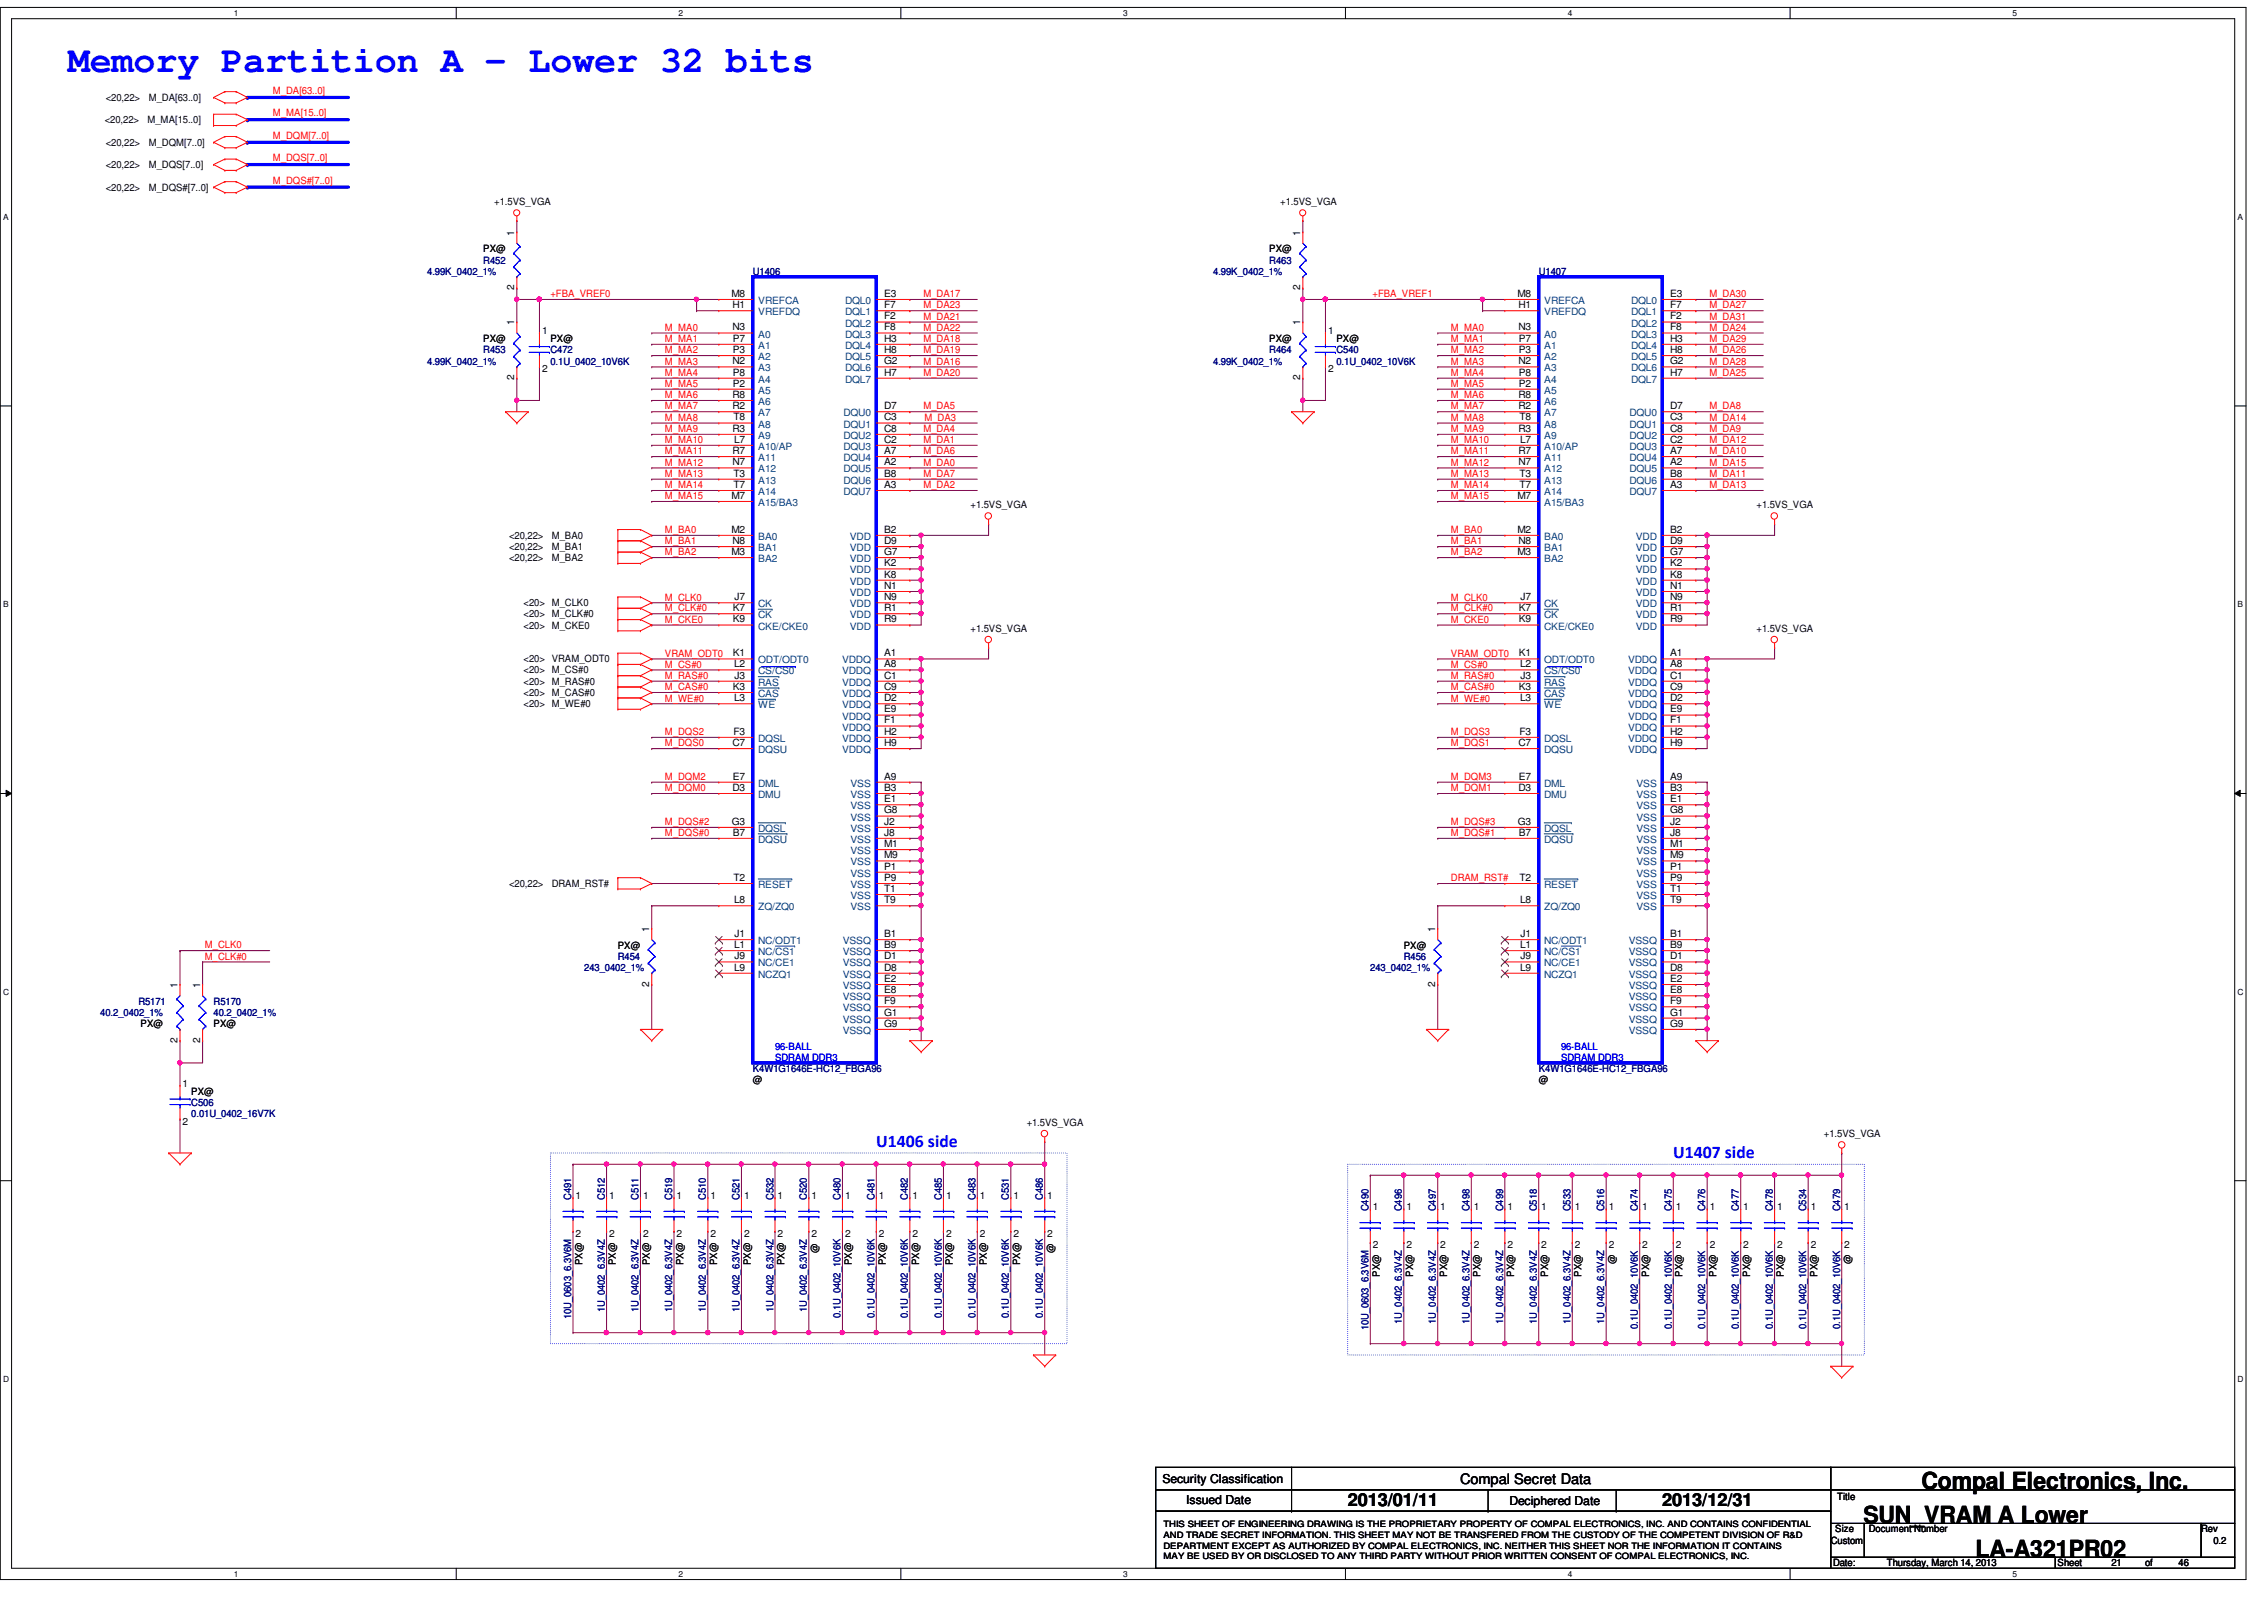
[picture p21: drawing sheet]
<svg xmlns="http://www.w3.org/2000/svg" width="297mm" height="210mm" viewBox="0 0 297 210" stroke-linecap="round" stroke-linejoin="round" font-family="sans-serif">
<defs><g id="words">
<text font-size="4.8" fill="#00f" x="8.9" y="9.5">Memory Partition A - Lower 32 bits</text>
<g font-size="3.1">
<text x="252.1" y="195.4">Compal Electronics, Inc.</text>
<text x="244.5" y="199.8">SUN_VRAM A Lower</text>
<text x="259.2" y="204.2">LA-A321PR02</text>
</g>
<g font-size="2.3" fill="#00f">
<text x="115" y="150.5">U1406 side</text>
<text x="219.5" y="152">U1407 side</text>
</g>
<g font-size="2.3">
<text x="176.8" y="197.6">2013/01/11</text>
<text x="218.1" y="197.6">2013/12/31</text>
</g>
<text font-size="1.9" x="191.6" y="194.6">Compal Secret Data</text>
<g font-size="1.6">
<text x="152.5" y="194.5">Security Classification</text>
<text x="155.6" y="197.3">Issued Date</text>
<text x="198" y="197.5">Deciphered Date</text>
</g>
<g font-size="1.3">
<text x="13.8" y="16.2">&lt;20,22&gt;</text>
<text x="13.9" y="13.2">&lt;20,22&gt;</text>
<text x="19.3" y="16.2">M_MA[15..0]</text>
<text x="19.5" y="13.2">M_DA[63..0]</text>
<text x="13.9" y="22.1">&lt;20,22&gt;</text>
<text x="13.9" y="19.1">&lt;20,22&gt;</text>
<text x="19.5" y="22.1">M_DQS[7..0]</text>
<text x="19.5" y="19.1">M_DQM[7..0]</text>
<text x="13.9" y="25">&lt;20,22&gt;</text>
<text x="19.5" y="25">M_DQS#[7..0]</text>
<text x="64.9" y="26.9">+1.5VS_VGA</text>
<text x="168" y="26.9">+1.5VS_VGA</text>
<text x="63.4" y="33.1">PX@</text>
<text x="67.5" y="30.9" transform="rotate(-90 67.5 30.9)">1</text>
<text x="166.5" y="33.1">PX@</text>
<text x="170.6" y="30.9" transform="rotate(-90 170.6 30.9)">1</text>
<text x="67.5" y="38.1" transform="rotate(-90 67.5 38.1)">2</text>
<text x="96" y="38.9">M8</text>
<text x="96.1" y="40.4">H1</text>
<text x="116" y="38.9">E3</text>
<text x="116" y="40.4">F7</text>
<text x="116" y="41.9">F2</text>
<text x="170.6" y="38.1" transform="rotate(-90 170.6 38.1)">2</text>
<text x="199.1" y="38.9">M8</text>
<text x="199.2" y="40.4">H1</text>
<text x="219.1" y="38.9">E3</text>
<text x="219.1" y="40.4">F7</text>
<text x="219.1" y="41.9">F2</text>
<text x="63.4" y="44.9">PX@</text>
<text x="67.5" y="42.7" transform="rotate(-90 67.5 42.7)">1</text>
<text x="71.1" y="43.9">1</text>
<text x="72.2" y="44.9">PX@</text>
<text x="96.1" y="47.8">N2</text>
<text x="96.1" y="43.3">N3</text>
<text x="96.1" y="46.3">P3</text>
<text x="96.1" y="44.8">P7</text>
<text x="116" y="43.3">F8</text>
<text x="116" y="44.8">H3</text>
<text x="116" y="46.3">H8</text>
<text x="116" y="47.8">G2</text>
<text x="166.5" y="44.9">PX@</text>
<text x="170.6" y="42.7" transform="rotate(-90 170.6 42.7)">1</text>
<text x="174.2" y="43.9">1</text>
<text x="175.3" y="44.9">PX@</text>
<text x="199.2" y="47.8">N2</text>
<text x="199.2" y="43.3">N3</text>
<text x="199.3" y="46.3">P3</text>
<text x="199.3" y="44.8">P7</text>
<text x="219.1" y="43.3">F8</text>
<text x="219.1" y="44.8">H3</text>
<text x="219.1" y="46.3">H8</text>
<text x="219.1" y="47.8">G2</text>
<text x="67.5" y="49.9" transform="rotate(-90 67.5 49.9)">2</text>
<text x="71.1" y="48.9">2</text>
<text x="96.1" y="52.2">R8</text>
<text x="96.1" y="53.7">R2</text>
<text x="96.1" y="49.3">P8</text>
<text x="96.1" y="50.7">P2</text>
<text x="116" y="49.3">H7</text>
<text x="116" y="53.7">D7</text>
<text x="170.6" y="49.9" transform="rotate(-90 170.6 49.9)">2</text>
<text x="174.2" y="48.9">2</text>
<text x="199.2" y="52.2">R8</text>
<text x="199.2" y="53.7">R2</text>
<text x="199.3" y="49.3">P8</text>
<text x="199.3" y="50.7">P2</text>
<text x="219.1" y="49.3">H7</text>
<text x="219.1" y="53.7">D7</text>
<text x="96.1" y="56.6">R3</text>
<text x="96.1" y="59.6">R7</text>
<text x="96.2" y="55.2">T8</text>
<text x="96.3" y="58.1">L7</text>
<text x="116" y="55.2">C3</text>
<text x="116" y="56.6">C8</text>
<text x="116" y="58.1">C2</text>
<text x="116" y="59.6">A7</text>
<text x="199.2" y="56.6">R3</text>
<text x="199.2" y="59.6">R7</text>
<text x="199.3" y="55.2">T8</text>
<text x="199.4" y="58.1">L7</text>
<text x="219.1" y="55.2">C3</text>
<text x="219.1" y="56.6">C8</text>
<text x="219.1" y="58.1">C2</text>
<text x="219.1" y="59.6">A7</text>
<text x="96" y="65.4">M7</text>
<text x="96.1" y="61">N7</text>
<text x="96.2" y="62.5">T3</text>
<text x="96.2" y="64">T7</text>
<text x="116" y="61">A2</text>
<text x="116" y="62.5">B8</text>
<text x="116" y="64">A3</text>
<text x="199.1" y="65.4">M7</text>
<text x="199.2" y="61">N7</text>
<text x="199.3" y="62.5">T3</text>
<text x="199.3" y="64">T7</text>
<text x="219.1" y="61">A2</text>
<text x="219.1" y="62.5">B8</text>
<text x="219.1" y="64">A3</text>
<text x="66.8" y="70.7">&lt;20,22&gt;</text>
<text x="72.4" y="70.7">M_BA0</text>
<text x="96" y="69.9">M2</text>
<text x="96.1" y="71.4">N8</text>
<text x="116" y="69.9">B2</text>
<text x="116" y="71.4">D9</text>
<text x="127.3" y="66.7">+1.5VS_VGA</text>
<text x="199.1" y="69.9">M2</text>
<text x="199.2" y="71.4">N8</text>
<text x="219.1" y="69.9">B2</text>
<text x="219.1" y="71.4">D9</text>
<text x="230.5" y="66.7">+1.5VS_VGA</text>
<text x="66.8" y="73.6">&lt;20,22&gt;</text>
<text x="66.8" y="72.1">&lt;20,22&gt;</text>
<text x="72.4" y="73.6">M_BA2</text>
<text x="72.4" y="72.1">M_BA1</text>
<text x="96" y="72.8">M3</text>
<text x="116" y="72.8">G7</text>
<text x="116" y="74.3">K2</text>
<text x="116" y="75.8">K8</text>
<text x="116" y="77.3">N1</text>
<text x="199.1" y="72.8">M3</text>
<text x="219.1" y="72.8">G7</text>
<text x="219.1" y="74.3">K2</text>
<text x="219.1" y="75.8">K8</text>
<text x="219.1" y="77.3">N1</text>
<text x="68.7" y="79.5">&lt;20&gt; M_CLK0</text>
<text x="68.7" y="82.5">&lt;20&gt; M_CKE0</text>
<text x="68.7" y="81">&lt;20&gt; M_CLK#0</text>
<text x="96.1" y="81.7">K9</text>
<text x="96.1" y="80.2">K7</text>
<text x="96.3" y="78.7">J7</text>
<text x="116" y="78.7">N9</text>
<text x="116" y="80.2">R1</text>
<text x="116" y="81.7">R9</text>
<text x="127.3" y="82.9">+1.5VS_VGA</text>
<text x="199.3" y="81.7">K9</text>
<text x="199.3" y="80.2">K7</text>
<text x="199.5" y="78.7">J7</text>
<text x="219.1" y="78.7">N9</text>
<text x="219.1" y="80.2">R1</text>
<text x="219.1" y="81.7">R9</text>
<text x="230.5" y="82.9">+1.5VS_VGA</text>
<text x="68.7" y="86.9">&lt;20&gt; VRAM_ODT0</text>
<text x="68.7" y="88.3">&lt;20&gt; M_CS#0</text>
<text x="68.7" y="89.8">&lt;20&gt; M_RAS#0</text>
<text x="96.1" y="86.1">K1</text>
<text x="96.3" y="87.5">L2</text>
<text x="96.3" y="89">J3</text>
<text x="116" y="86.1">A1</text>
<text x="116" y="87.5">A8</text>
<text x="116" y="89">C1</text>
<text x="199.3" y="86.1">K1</text>
<text x="199.4" y="87.5">L2</text>
<text x="199.5" y="89">J3</text>
<text x="219.1" y="86.1">A1</text>
<text x="219.1" y="87.5">A8</text>
<text x="219.1" y="89">C1</text>
<text x="68.7" y="91.3">&lt;20&gt; M_CAS#0</text>
<text x="68.7" y="92.8">&lt;20&gt; M_WE#0</text>
<text x="96.1" y="90.5">K3</text>
<text x="96.3" y="92">L3</text>
<text x="116" y="90.5">C9</text>
<text x="116" y="93.5">E9</text>
<text x="116" y="94.9">F1</text>
<text x="116" y="92">D2</text>
<text x="199.3" y="90.5">K3</text>
<text x="199.4" y="92">L3</text>
<text x="219.1" y="90.5">C9</text>
<text x="219.1" y="93.5">E9</text>
<text x="219.1" y="94.9">F1</text>
<text x="219.1" y="92">D2</text>
<text x="96.1" y="97.9">C7</text>
<text x="96.2" y="96.4">F3</text>
<text x="116" y="96.4">H2</text>
<text x="116" y="97.9">H9</text>
<text x="199.2" y="97.9">C7</text>
<text x="199.3" y="96.4">F3</text>
<text x="219.1" y="96.4">H2</text>
<text x="219.1" y="97.9">H9</text>
<text x="96.1" y="103.8">D3</text>
<text x="96.1" y="102.3">E7</text>
<text x="116" y="102.3">A9</text>
<text x="116" y="105.2">E1</text>
<text x="116" y="103.8">B3</text>
<text x="116" y="106.7">G8</text>
<text x="199.2" y="103.8">D3</text>
<text x="199.3" y="102.3">E7</text>
<text x="219.1" y="102.3">A9</text>
<text x="219.1" y="105.2">E1</text>
<text x="219.1" y="103.8">B3</text>
<text x="219.1" y="106.7">G8</text>
<text x="96" y="108.2">G3</text>
<text x="96.1" y="109.6">B7</text>
<text x="116" y="108.2">J2</text>
<text x="116" y="109.6">J8</text>
<text x="116" y="111.1">M1</text>
<text x="116" y="112.6">M9</text>
<text x="199.1" y="108.2">G3</text>
<text x="199.3" y="109.6">B7</text>
<text x="219.1" y="108.2">J2</text>
<text x="219.1" y="109.6">J8</text>
<text x="219.1" y="111.1">M1</text>
<text x="219.1" y="112.6">M9</text>
<text x="66.8" y="116.3">&lt;20,22&gt;</text>
<text x="72.4" y="116.3">DRAM_RST#</text>
<text x="96.2" y="115.6">T2</text>
<text x="96.3" y="118.5">L8</text>
<text x="116" y="114.1">P1</text>
<text x="116" y="115.6">P9</text>
<text x="116" y="117">T1</text>
<text x="116" y="118.5">T9</text>
<text x="199.3" y="115.6">T2</text>
<text x="199.4" y="118.5">L8</text>
<text x="219.1" y="114.1">P1</text>
<text x="219.1" y="115.6">P9</text>
<text x="219.1" y="117">T1</text>
<text x="219.1" y="118.5">T9</text>
<text x="81.1" y="124.5">PX@</text>
<text x="85.2" y="122.3" transform="rotate(-90 85.2 122.3)">1</text>
<text x="96.3" y="124.4">L1</text>
<text x="96.3" y="122.9">J1</text>
<text x="96.3" y="125.9">J9</text>
<text x="116" y="125.9">D1</text>
<text x="116" y="122.9">B1</text>
<text x="116" y="124.4">B9</text>
<text x="184.2" y="124.5">PX@</text>
<text x="188.3" y="122.3" transform="rotate(-90 188.3 122.3)">1</text>
<text x="199.4" y="124.4">L1</text>
<text x="199.5" y="122.9">J1</text>
<text x="199.5" y="125.9">J9</text>
<text x="219.1" y="125.9">D1</text>
<text x="219.1" y="122.9">B1</text>
<text x="219.1" y="124.4">B9</text>
<text x="23.3" y="129.6" transform="rotate(-90 23.3 129.6)">1</text>
<text x="26.2" y="129.6" transform="rotate(-90 26.2 129.6)">1</text>
<text x="85.2" y="129.5" transform="rotate(-90 85.2 129.5)">2</text>
<text x="96.3" y="127.3">L9</text>
<text x="116" y="127.3">D8</text>
<text x="116" y="128.8">E2</text>
<text x="116" y="130.3">E8</text>
<text x="116" y="131.7">F9</text>
<text x="188.3" y="129.5" transform="rotate(-90 188.3 129.5)">2</text>
<text x="199.4" y="127.3">L9</text>
<text x="219.1" y="127.3">D8</text>
<text x="219.1" y="128.8">E2</text>
<text x="219.1" y="130.3">E8</text>
<text x="219.1" y="131.7">F9</text>
<text x="18.5" y="134.7">PX@</text>
<text x="23.3" y="136.8" transform="rotate(-90 23.3 136.8)">2</text>
<text x="26.2" y="136.8" transform="rotate(-90 26.2 136.8)">2</text>
<text x="28" y="134.7">PX@</text>
<text x="116" y="133.2">G1</text>
<text x="116" y="134.7">G9</text>
<text x="219.1" y="133.2">G1</text>
<text x="219.1" y="134.7">G9</text>
<text x="24" y="142.6">1</text>
<text x="25.1" y="143.6">PX@</text>
<text x="98.8" y="142.1">@</text>
<text x="201.9" y="142.1">@</text>
<text x="24" y="147.6">2</text>
<text x="134.7" y="147.7">+1.5VS_VGA</text>
<text x="239.3" y="149.2">+1.5VS_VGA</text>
<text x="75.5" y="157.3">1</text>
<text x="79.9" y="157.3">1</text>
<text x="84.4" y="157.3">1</text>
<text x="88.8" y="157.3">1</text>
<text x="93.2" y="157.3">1</text>
<text x="97.6" y="157.3">1</text>
<text x="102" y="157.3">1</text>
<text x="106.5" y="157.3">1</text>
<text x="110.9" y="157.3">1</text>
<text x="115.3" y="157.3">1</text>
<text x="119.7" y="157.3">1</text>
<text x="124.1" y="157.3">1</text>
<text x="128.6" y="157.3">1</text>
<text x="133" y="157.3">1</text>
<text x="137.4" y="157.3">1</text>
<text x="180.1" y="158.8">1</text>
<text x="184.5" y="158.8">1</text>
<text x="189" y="158.8">1</text>
<text x="193.4" y="158.8">1</text>
<text x="197.8" y="158.8">1</text>
<text x="202.2" y="158.8">1</text>
<text x="206.6" y="158.8">1</text>
<text x="211.1" y="158.8">1</text>
<text x="215.5" y="158.8">1</text>
<text x="219.9" y="158.8">1</text>
<text x="224.3" y="158.8">1</text>
<text x="228.7" y="158.8">1</text>
<text x="233.2" y="158.8">1</text>
<text x="237.6" y="158.8">1</text>
<text x="242" y="158.8">1</text>
<text x="75.5" y="162.3">2</text>
<text x="76.4" y="166" transform="rotate(-90 76.4 166)">PX@</text>
<text x="79.9" y="162.3">2</text>
<text x="80.8" y="166" transform="rotate(-90 80.8 166)">PX@</text>
<text x="84.4" y="162.3">2</text>
<text x="85.3" y="166" transform="rotate(-90 85.3 166)">PX@</text>
<text x="88.8" y="162.3">2</text>
<text x="89.7" y="166" transform="rotate(-90 89.7 166)">PX@</text>
<text x="93.2" y="162.3">2</text>
<text x="94.1" y="166" transform="rotate(-90 94.1 166)">PX@</text>
<text x="97.6" y="162.3">2</text>
<text x="98.5" y="166" transform="rotate(-90 98.5 166)">PX@</text>
<text x="102" y="162.3">2</text>
<text x="102.9" y="166" transform="rotate(-90 102.9 166)">PX@</text>
<text x="106.5" y="162.3">2</text>
<text x="107.4" y="164.4" transform="rotate(-90 107.4 164.4)">@</text>
<text x="110.9" y="162.3">2</text>
<text x="111.8" y="166" transform="rotate(-90 111.8 166)">PX@</text>
<text x="115.3" y="162.3">2</text>
<text x="116.2" y="166" transform="rotate(-90 116.2 166)">PX@</text>
<text x="119.7" y="162.3">2</text>
<text x="120.6" y="166" transform="rotate(-90 120.6 166)">PX@</text>
<text x="124.1" y="162.3">2</text>
<text x="125" y="166" transform="rotate(-90 125 166)">PX@</text>
<text x="128.6" y="162.3">2</text>
<text x="129.5" y="166" transform="rotate(-90 129.5 166)">PX@</text>
<text x="133" y="162.3">2</text>
<text x="133.9" y="166" transform="rotate(-90 133.9 166)">PX@</text>
<text x="137.4" y="162.3">2</text>
<text x="138.3" y="164.4" transform="rotate(-90 138.3 164.4)">@</text>
<text x="180.1" y="163.7">2</text>
<text x="181" y="167.5" transform="rotate(-90 181 167.5)">PX@</text>
<text x="184.5" y="163.7">2</text>
<text x="185.4" y="167.5" transform="rotate(-90 185.4 167.5)">PX@</text>
<text x="189" y="163.7">2</text>
<text x="189.9" y="167.5" transform="rotate(-90 189.9 167.5)">PX@</text>
<text x="193.4" y="163.7">2</text>
<text x="194.3" y="167.5" transform="rotate(-90 194.3 167.5)">PX@</text>
<text x="197.8" y="163.7">2</text>
<text x="198.7" y="167.5" transform="rotate(-90 198.7 167.5)">PX@</text>
<text x="202.2" y="163.7">2</text>
<text x="203.1" y="167.5" transform="rotate(-90 203.1 167.5)">PX@</text>
<text x="206.6" y="163.7">2</text>
<text x="207.5" y="167.5" transform="rotate(-90 207.5 167.5)">PX@</text>
<text x="211.1" y="163.7">2</text>
<text x="212" y="165.8" transform="rotate(-90 212 165.8)">@</text>
<text x="215.5" y="163.7">2</text>
<text x="216.4" y="167.5" transform="rotate(-90 216.4 167.5)">PX@</text>
<text x="219.9" y="163.7">2</text>
<text x="220.8" y="167.5" transform="rotate(-90 220.8 167.5)">PX@</text>
<text x="224.3" y="163.7">2</text>
<text x="225.2" y="167.5" transform="rotate(-90 225.2 167.5)">PX@</text>
<text x="228.7" y="163.7">2</text>
<text x="229.6" y="167.5" transform="rotate(-90 229.6 167.5)">PX@</text>
<text x="233.2" y="163.7">2</text>
<text x="234.1" y="167.5" transform="rotate(-90 234.1 167.5)">PX@</text>
<text x="237.6" y="163.7">2</text>
<text x="238.5" y="167.5" transform="rotate(-90 238.5 167.5)">PX@</text>
<text x="242" y="163.7">2</text>
<text x="242.9" y="165.8" transform="rotate(-90 242.9 165.8)">@</text>
<text x="241" y="196.8">Title</text>
<text x="240.2" y="202.5">Custom</text>
<text x="240.8" y="201">Size</text>
<text x="245.2" y="201">Document Number</text>
<text x="288.8" y="201">Rev</text>
<text x="290.4" y="202.5">0.2</text>
<text x="240.5" y="205.5">Date:</text>
<text x="247.6" y="205.5">Thursday, March 14, 2013</text>
<text x="270" y="205.5">Sheet</text>
<text x="277" y="205.5">21</text>
<text x="281.4" y="205.5">of</text>
<text x="285.8" y="205.5">46</text>
</g>
<g font-size="1.3" fill="#f00">
<text x="35.8" y="12.4">M_DA[63..0]</text>
<text x="35.8" y="15.3">M_MA[15..0]</text>
<text x="35.8" y="18.2">M_DQM[7..0]</text>
<text x="35.8" y="21.2">M_DQS[7..0]</text>
<text x="35.8" y="24.1">M_DQS#[7..0]</text>
<text x="72.2" y="39">+FBA_VREF0</text>
<text x="121.2" y="42">M_DA21</text>
<text x="121.2" y="40.5">M_DA23</text>
<text x="121.2" y="39">M_DA17</text>
<text x="180.1" y="39">+FBA_VREF1</text>
<text x="224.3" y="42">M_DA31</text>
<text x="224.3" y="40.5">M_DA27</text>
<text x="224.3" y="39">M_DA30</text>
<text x="87.2" y="44.9">M_MA1</text>
<text x="87.2" y="47.8">M_MA3</text>
<text x="87.2" y="43.4">M_MA0</text>
<text x="87.2" y="46.4">M_MA2</text>
<text x="121.2" y="47.8">M_DA16</text>
<text x="121.2" y="44.9">M_DA18</text>
<text x="121.2" y="43.4">M_DA22</text>
<text x="121.2" y="46.4">M_DA19</text>
<text x="190.4" y="44.9">M_MA1</text>
<text x="190.4" y="47.8">M_MA3</text>
<text x="190.4" y="46.4">M_MA2</text>
<text x="190.4" y="43.4">M_MA0</text>
<text x="224.3" y="47.8">M_DA28</text>
<text x="224.3" y="46.4">M_DA26</text>
<text x="224.3" y="43.4">M_DA24</text>
<text x="224.3" y="44.9">M_DA29</text>
<text x="87.2" y="53.7">M_MA7</text>
<text x="87.2" y="49.3">M_MA4</text>
<text x="87.2" y="52.2">M_MA6</text>
<text x="87.2" y="50.8">M_MA5</text>
<text x="121.2" y="49.3">M_DA20</text>
<text x="121.2" y="53.7">M_DA5</text>
<text x="190.4" y="53.7">M_MA7</text>
<text x="190.4" y="49.3">M_MA4</text>
<text x="190.4" y="50.8">M_MA5</text>
<text x="190.4" y="52.2">M_MA6</text>
<text x="224.3" y="49.3">M_DA25</text>
<text x="224.3" y="53.7">M_DA8</text>
<text x="87.2" y="58.1">M_MA10</text>
<text x="87.2" y="59.6">M_MA11</text>
<text x="87.2" y="56.7">M_MA9</text>
<text x="87.2" y="55.2">M_MA8</text>
<text x="121.2" y="56.7">M_DA4</text>
<text x="121.2" y="59.6">M_DA6</text>
<text x="121.2" y="58.1">M_DA1</text>
<text x="121.3" y="55.2">M_DA3</text>
<text x="190.4" y="58.1">M_MA10</text>
<text x="190.4" y="56.7">M_MA9</text>
<text x="190.4" y="59.6">M_MA11</text>
<text x="190.4" y="55.2">M_MA8</text>
<text x="224.3" y="58.1">M_DA12</text>
<text x="224.3" y="59.6">M_DA10</text>
<text x="224.3" y="55.2">M_DA14</text>
<text x="224.3" y="56.7">M_DA9</text>
<text x="87.2" y="61.1">M_MA12</text>
<text x="87.2" y="62.6">M_MA13</text>
<text x="87.2" y="64.1">M_MA14</text>
<text x="87.2" y="65.5">M_MA15</text>
<text x="121.2" y="64.1">M_DA2</text>
<text x="121.2" y="61.1">M_DA0</text>
<text x="121.2" y="62.6">M_DA7</text>
<text x="190.4" y="62.6">M_MA13</text>
<text x="190.4" y="61.1">M_MA12</text>
<text x="190.4" y="64.1">M_MA14</text>
<text x="190.4" y="65.5">M_MA15</text>
<text x="224.3" y="64.1">M_DA13</text>
<text x="224.3" y="61.1">M_DA15</text>
<text x="224.3" y="62.6">M_DA11</text>
<text x="87.2" y="71.4">M_BA1</text>
<text x="87.2" y="69.9">M_BA0</text>
<text x="190.4" y="69.9">M_BA0</text>
<text x="190.4" y="71.4">M_BA1</text>
<text x="87.2" y="72.9">M_BA2</text>
<text x="190.4" y="72.9">M_BA2</text>
<text x="87.2" y="81.7">M_CKE0</text>
<text x="87.2" y="80.2">M_CLK#0</text>
<text x="87.2" y="78.8">M_CLK0</text>
<text x="190.4" y="80.2">M_CLK#0</text>
<text x="190.4" y="78.8">M_CLK0</text>
<text x="190.4" y="81.7">M_CKE0</text>
<text x="87.2" y="86.1">VRAM_ODT0</text>
<text x="87.2" y="87.6">M_CS#0</text>
<text x="87.2" y="89.1">M_RAS#0</text>
<text x="190.4" y="86.1">VRAM_ODT0</text>
<text x="190.4" y="89.1">M_RAS#0</text>
<text x="190.4" y="87.6">M_CS#0</text>
<text x="87.2" y="90.6">M_CAS#0</text>
<text x="87.2" y="92">M_WE#0</text>
<text x="190.4" y="92">M_WE#0</text>
<text x="190.4" y="90.6">M_CAS#0</text>
<text x="87.2" y="97.9">M_DQS0</text>
<text x="87.2" y="96.4">M_DQS2</text>
<text x="190.4" y="96.4">M_DQS3</text>
<text x="190.4" y="97.9">M_DQS1</text>
<text x="87.2" y="102.3">M_DQM2</text>
<text x="87.2" y="103.8">M_DQM0</text>
<text x="190.4" y="102.3">M_DQM3</text>
<text x="190.4" y="103.8">M_DQM1</text>
<text x="87.2" y="108.2">M_DQS#2</text>
<text x="87.2" y="109.7">M_DQS#0</text>
<text x="190.4" y="109.7">M_DQS#1</text>
<text x="190.4" y="108.2">M_DQS#3</text>
<text x="190.4" y="115.6">DRAM_RST#</text>
<text x="26.9" y="124.4">M_CLK0</text>
<text x="26.9" y="125.9">M_CLK#0</text>
</g>
<g font-size="1.3" fill="#000080">
<text x="63.4" y="34.6">R452</text>
<text x="166.5" y="34.6">R463</text>
<text x="56" y="36.1">4.99K_0402_1%</text>
<text x="98.8" y="36.1">U1406</text>
<text x="159.2" y="36.1">4.99K_0402_1%</text>
<text x="201.9" y="36.1">U1407</text>
<text x="56" y="47.8">4.99K_0402_1%</text>
<text x="63.4" y="46.4">R453</text>
<text x="72.2" y="46.4">C472</text>
<text x="72.2" y="47.8">0.1U_0402_10V6K</text>
<text x="159.2" y="47.8">4.99K_0402_1%</text>
<text x="166.5" y="46.4">R464</text>
<text x="175.3" y="46.4">C540</text>
<text x="175.3" y="47.8">0.1U_0402_10V6K</text>
<text x="81.1" y="125.9">R454</text>
<text x="184.2" y="125.9">R456</text>
<text x="18.2" y="131.8">R5171</text>
<text x="28" y="131.8">R5170</text>
<text x="76.7" y="127.4">243_0402_1%</text>
<text x="179.8" y="127.4">243_0402_1%</text>
<text x="13.2" y="133.3">40.2_0402_1%</text>
<text x="28" y="133.3">40.2_0402_1%</text>
<text x="98.8" y="140.6">K4W1G1646E-HC12_FBGA96</text>
<text x="201.9" y="140.6">K4W1G1646E-HC12_FBGA96</text>
<text x="25.1" y="145.1">C506</text>
<text x="25.1" y="146.6">0.01U_0402_16V7K</text>
<text x="74.9" y="157.4" transform="rotate(-90 74.9 157.4)">C491</text>
<text x="79.4" y="157.4" transform="rotate(-90 79.4 157.4)">C512</text>
<text x="83.8" y="157.4" transform="rotate(-90 83.8 157.4)">C511</text>
<text x="88.2" y="157.4" transform="rotate(-90 88.2 157.4)">C519</text>
<text x="92.6" y="157.4" transform="rotate(-90 92.6 157.4)">C510</text>
<text x="97" y="157.4" transform="rotate(-90 97 157.4)">C521</text>
<text x="101.5" y="157.4" transform="rotate(-90 101.5 157.4)">C532</text>
<text x="105.9" y="157.4" transform="rotate(-90 105.9 157.4)">C520</text>
<text x="110.3" y="157.4" transform="rotate(-90 110.3 157.4)">C480</text>
<text x="114.7" y="157.4" transform="rotate(-90 114.7 157.4)">C481</text>
<text x="119.1" y="157.4" transform="rotate(-90 119.1 157.4)">C482</text>
<text x="123.6" y="157.4" transform="rotate(-90 123.6 157.4)">C485</text>
<text x="128" y="157.4" transform="rotate(-90 128 157.4)">C483</text>
<text x="132.4" y="157.4" transform="rotate(-90 132.4 157.4)">C531</text>
<text x="136.8" y="157.4" transform="rotate(-90 136.8 157.4)">C486</text>
<text x="179.5" y="158.9" transform="rotate(-90 179.5 158.9)">C490</text>
<text x="183.9" y="158.9" transform="rotate(-90 183.9 158.9)">C496</text>
<text x="188.4" y="158.9" transform="rotate(-90 188.4 158.9)">C497</text>
<text x="192.8" y="158.9" transform="rotate(-90 192.8 158.9)">C498</text>
<text x="197.2" y="158.9" transform="rotate(-90 197.2 158.9)">C499</text>
<text x="201.6" y="158.9" transform="rotate(-90 201.6 158.9)">C518</text>
<text x="206" y="158.9" transform="rotate(-90 206 158.9)">C533</text>
<text x="210.5" y="158.9" transform="rotate(-90 210.5 158.9)">C516</text>
<text x="214.9" y="158.9" transform="rotate(-90 214.9 158.9)">C474</text>
<text x="219.3" y="158.9" transform="rotate(-90 219.3 158.9)">C475</text>
<text x="223.7" y="158.9" transform="rotate(-90 223.7 158.9)">C476</text>
<text x="228.1" y="158.9" transform="rotate(-90 228.1 158.9)">C477</text>
<text x="232.6" y="158.9" transform="rotate(-90 232.6 158.9)">C478</text>
<text x="237" y="158.9" transform="rotate(-90 237 158.9)">C534</text>
<text x="241.4" y="158.9" transform="rotate(-90 241.4 158.9)">C479</text>
<text x="74.9" y="173.1" transform="rotate(-90 74.9 173.1)">10U_0603_6.3V6M</text>
<text x="79.4" y="172.2" transform="rotate(-90 79.4 172.2)">1U_0402_6.3V4Z</text>
<text x="83.8" y="172.2" transform="rotate(-90 83.8 172.2)">1U_0402_6.3V4Z</text>
<text x="88.2" y="172.2" transform="rotate(-90 88.2 172.2)">1U_0402_6.3V4Z</text>
<text x="92.6" y="172.2" transform="rotate(-90 92.6 172.2)">1U_0402_6.3V4Z</text>
<text x="97" y="172.2" transform="rotate(-90 97 172.2)">1U_0402_6.3V4Z</text>
<text x="101.5" y="172.2" transform="rotate(-90 101.5 172.2)">1U_0402_6.3V4Z</text>
<text x="105.9" y="172.2" transform="rotate(-90 105.9 172.2)">1U_0402_6.3V4Z</text>
<text x="110.3" y="172.9" transform="rotate(-90 110.3 172.9)">0.1U_0402_10V6K</text>
<text x="114.7" y="172.9" transform="rotate(-90 114.7 172.9)">0.1U_0402_10V6K</text>
<text x="119.1" y="172.9" transform="rotate(-90 119.1 172.9)">0.1U_0402_10V6K</text>
<text x="123.6" y="172.9" transform="rotate(-90 123.6 172.9)">0.1U_0402_10V6K</text>
<text x="128" y="172.9" transform="rotate(-90 128 172.9)">0.1U_0402_10V6K</text>
<text x="132.4" y="172.9" transform="rotate(-90 132.4 172.9)">0.1U_0402_10V6K</text>
<text x="136.8" y="172.9" transform="rotate(-90 136.8 172.9)">0.1U_0402_10V6K</text>
<text x="183.9" y="173.7" transform="rotate(-90 183.9 173.7)">1U_0402_6.3V4Z</text>
<text x="188.4" y="173.7" transform="rotate(-90 188.4 173.7)">1U_0402_6.3V4Z</text>
<text x="192.8" y="173.7" transform="rotate(-90 192.8 173.7)">1U_0402_6.3V4Z</text>
<text x="197.2" y="173.7" transform="rotate(-90 197.2 173.7)">1U_0402_6.3V4Z</text>
<text x="201.6" y="173.7" transform="rotate(-90 201.6 173.7)">1U_0402_6.3V4Z</text>
<text x="206" y="173.7" transform="rotate(-90 206 173.7)">1U_0402_6.3V4Z</text>
<text x="210.5" y="173.7" transform="rotate(-90 210.5 173.7)">1U_0402_6.3V4Z</text>
<text x="179.5" y="174.5" transform="rotate(-90 179.5 174.5)">10U_0603_6.3V6M</text>
<text x="214.9" y="174.4" transform="rotate(-90 214.9 174.4)">0.1U_0402_10V6K</text>
<text x="219.3" y="174.4" transform="rotate(-90 219.3 174.4)">0.1U_0402_10V6K</text>
<text x="223.7" y="174.4" transform="rotate(-90 223.7 174.4)">0.1U_0402_10V6K</text>
<text x="228.1" y="174.4" transform="rotate(-90 228.1 174.4)">0.1U_0402_10V6K</text>
<text x="232.6" y="174.4" transform="rotate(-90 232.6 174.4)">0.1U_0402_10V6K</text>
<text x="237" y="174.4" transform="rotate(-90 237 174.4)">0.1U_0402_10V6K</text>
<text x="241.4" y="174.4" transform="rotate(-90 241.4 174.4)">0.1U_0402_10V6K</text>
</g>
<g font-size="1.3" fill="#004080">
<text x="99.5" y="39.9">VREFCA</text>
<text x="99.5" y="41.4">VREFDQ</text>
<text x="110.9" y="39.9">DQL0</text>
<text x="110.9" y="41.4">DQL1</text>
<text x="202.6" y="39.9">VREFCA</text>
<text x="202.6" y="41.4">VREFDQ</text>
<text x="214" y="39.9">DQL0</text>
<text x="214" y="41.4">DQL1</text>
<text x="99.5" y="47.2">A2</text>
<text x="99.5" y="44.3">A0</text>
<text x="99.5" y="45.8">A1</text>
<text x="110.9" y="42.8">DQL2</text>
<text x="110.9" y="44.3">DQL3</text>
<text x="110.9" y="45.8">DQL4</text>
<text x="110.9" y="47.2">DQL5</text>
<text x="202.6" y="47.2">A2</text>
<text x="202.6" y="44.3">A0</text>
<text x="202.6" y="45.8">A1</text>
<text x="214" y="42.8">DQL2</text>
<text x="214" y="44.3">DQL3</text>
<text x="214" y="45.8">DQL4</text>
<text x="214" y="47.2">DQL5</text>
<text x="99.5" y="48.7">A3</text>
<text x="99.5" y="50.2">A4</text>
<text x="99.5" y="51.6">A5</text>
<text x="99.5" y="53.1">A6</text>
<text x="110.9" y="48.7">DQL6</text>
<text x="110.9" y="50.2">DQL7</text>
<text x="202.6" y="48.7">A3</text>
<text x="202.6" y="50.2">A4</text>
<text x="202.6" y="51.6">A5</text>
<text x="202.6" y="53.1">A6</text>
<text x="214" y="48.7">DQL6</text>
<text x="214" y="50.2">DQL7</text>
<text x="99.5" y="54.6">A7</text>
<text x="99.5" y="56.1">A8</text>
<text x="99.5" y="57.6">A9</text>
<text x="99.5" y="59">A10/AP</text>
<text x="110.7" y="56.1">DQU1</text>
<text x="110.7" y="57.6">DQU2</text>
<text x="110.7" y="59">DQU3</text>
<text x="110.7" y="54.6">DQU0</text>
<text x="202.6" y="54.6">A7</text>
<text x="202.6" y="56.1">A8</text>
<text x="202.6" y="57.6">A9</text>
<text x="202.6" y="59">A10/AP</text>
<text x="213.8" y="56.1">DQU1</text>
<text x="213.8" y="57.6">DQU2</text>
<text x="213.8" y="59">DQU3</text>
<text x="213.8" y="54.6">DQU0</text>
<text x="99.5" y="60.5">A11</text>
<text x="99.5" y="62">A12</text>
<text x="99.5" y="63.5">A13</text>
<text x="99.5" y="64.9">A14</text>
<text x="110.7" y="60.5">DQU4</text>
<text x="110.7" y="62">DQU5</text>
<text x="110.7" y="63.5">DQU6</text>
<text x="110.7" y="64.9">DQU7</text>
<text x="202.6" y="60.5">A11</text>
<text x="202.6" y="62">A12</text>
<text x="202.6" y="63.5">A13</text>
<text x="202.6" y="64.9">A14</text>
<text x="213.8" y="60.5">DQU4</text>
<text x="213.8" y="62">DQU5</text>
<text x="213.8" y="63.5">DQU6</text>
<text x="213.8" y="64.9">DQU7</text>
<text x="99.5" y="70.8">BA0</text>
<text x="99.5" y="66.4">A15/BA3</text>
<text x="111.5" y="70.8">VDD</text>
<text x="202.6" y="70.8">BA0</text>
<text x="202.6" y="66.4">A15/BA3</text>
<text x="214.6" y="70.8">VDD</text>
<text x="99.5" y="72.3">BA1</text>
<text x="99.5" y="73.7">BA2</text>
<text x="111.5" y="72.3">VDD</text>
<text x="111.5" y="73.7">VDD</text>
<text x="111.5" y="75.2">VDD</text>
<text x="111.5" y="76.7">VDD</text>
<text x="202.6" y="72.3">BA1</text>
<text x="202.6" y="73.7">BA2</text>
<text x="214.6" y="72.3">VDD</text>
<text x="214.6" y="73.7">VDD</text>
<text x="214.6" y="75.2">VDD</text>
<text x="214.6" y="76.7">VDD</text>
<text x="99.5" y="82.6">CKE/CKE0</text>
<text x="99.5" y="79.7">CK</text>
<text x="99.5" y="81.1">CK</text>
<text x="111.5" y="78.2">VDD</text>
<text x="111.5" y="79.7">VDD</text>
<text x="111.5" y="81.1">VDD</text>
<text x="111.5" y="82.6">VDD</text>
<text x="202.6" y="82.6">CKE/CKE0</text>
<text x="202.6" y="79.7">CK</text>
<text x="202.6" y="81.1">CK</text>
<text x="214.6" y="78.2">VDD</text>
<text x="214.6" y="79.7">VDD</text>
<text x="214.6" y="81.1">VDD</text>
<text x="214.6" y="82.6">VDD</text>
<text x="99.5" y="90">RAS</text>
<text x="99.5" y="88.5">CS/CS0</text>
<text x="99.5" y="87">ODT/ODT0</text>
<text x="110.5" y="87">VDDQ</text>
<text x="110.5" y="88.5">VDDQ</text>
<text x="110.5" y="90">VDDQ</text>
<text x="202.6" y="90">RAS</text>
<text x="202.6" y="88.5">CS/CS0</text>
<text x="202.6" y="87">ODT/ODT0</text>
<text x="213.6" y="87">VDDQ</text>
<text x="213.6" y="88.5">VDDQ</text>
<text x="213.6" y="90">VDDQ</text>
<text x="99.5" y="92.9">WE</text>
<text x="99.5" y="91.4">CAS</text>
<text x="110.5" y="91.4">VDDQ</text>
<text x="110.5" y="94.4">VDDQ</text>
<text x="110.5" y="95.8">VDDQ</text>
<text x="110.5" y="92.9">VDDQ</text>
<text x="202.6" y="92.9">WE</text>
<text x="202.6" y="91.4">CAS</text>
<text x="213.6" y="91.4">VDDQ</text>
<text x="213.6" y="94.4">VDDQ</text>
<text x="213.6" y="95.8">VDDQ</text>
<text x="213.6" y="92.9">VDDQ</text>
<text x="99.5" y="97.3">DQSL</text>
<text x="99.5" y="98.8">DQSU</text>
<text x="110.5" y="97.3">VDDQ</text>
<text x="110.5" y="98.8">VDDQ</text>
<text x="202.6" y="97.3">DQSL</text>
<text x="202.6" y="98.8">DQSU</text>
<text x="213.6" y="97.3">VDDQ</text>
<text x="213.6" y="98.8">VDDQ</text>
<text x="99.5" y="104.7">DMU</text>
<text x="99.5" y="103.2">DML</text>
<text x="111.6" y="103.2">VSS</text>
<text x="111.6" y="106.2">VSS</text>
<text x="111.6" y="104.7">VSS</text>
<text x="111.6" y="107.7">VSS</text>
<text x="202.6" y="104.7">DMU</text>
<text x="202.6" y="103.2">DML</text>
<text x="214.7" y="103.2">VSS</text>
<text x="214.7" y="106.2">VSS</text>
<text x="214.7" y="104.7">VSS</text>
<text x="214.7" y="107.7">VSS</text>
<text x="99.5" y="110.6">DQSU</text>
<text x="99.5" y="109.1">DQSL</text>
<text x="111.6" y="109.1">VSS</text>
<text x="111.6" y="110.6">VSS</text>
<text x="111.6" y="112.1">VSS</text>
<text x="111.6" y="113.5">VSS</text>
<text x="202.6" y="110.6">DQSU</text>
<text x="202.6" y="109.1">DQSL</text>
<text x="214.7" y="109.1">VSS</text>
<text x="214.7" y="110.6">VSS</text>
<text x="214.7" y="112.1">VSS</text>
<text x="214.7" y="113.5">VSS</text>
<text x="99.5" y="119.4">ZQ/ZQ0</text>
<text x="99.5" y="116.5">RESET</text>
<text x="111.6" y="115">VSS</text>
<text x="111.6" y="116.5">VSS</text>
<text x="111.6" y="117.9">VSS</text>
<text x="111.6" y="119.4">VSS</text>
<text x="202.6" y="119.4">ZQ/ZQ0</text>
<text x="202.6" y="116.5">RESET</text>
<text x="214.7" y="115">VSS</text>
<text x="214.7" y="116.5">VSS</text>
<text x="214.7" y="117.9">VSS</text>
<text x="214.7" y="119.4">VSS</text>
<text x="99.5" y="123.9">NC/ODT1</text>
<text x="99.5" y="125.3">NC/CS1</text>
<text x="110.6" y="123.9">VSSQ</text>
<text x="110.6" y="125.3">VSSQ</text>
<text x="202.6" y="123.9">NC/ODT1</text>
<text x="202.6" y="125.3">NC/CS1</text>
<text x="213.7" y="123.9">VSSQ</text>
<text x="213.7" y="125.3">VSSQ</text>
<text x="99.5" y="126.8">NC/CE1</text>
<text x="99.5" y="128.3">NCZQ1</text>
<text x="110.6" y="126.8">VSSQ</text>
<text x="110.6" y="128.3">VSSQ</text>
<text x="110.6" y="129.8">VSSQ</text>
<text x="110.6" y="131.2">VSSQ</text>
<text x="202.6" y="126.8">NC/CE1</text>
<text x="202.6" y="128.3">NCZQ1</text>
<text x="213.7" y="126.8">VSSQ</text>
<text x="213.7" y="128.3">VSSQ</text>
<text x="213.7" y="129.8">VSSQ</text>
<text x="213.7" y="131.2">VSSQ</text>
<text x="110.6" y="132.7">VSSQ</text>
<text x="110.6" y="134.2">VSSQ</text>
<text x="110.6" y="135.6">VSSQ</text>
<text x="213.7" y="132.7">VSSQ</text>
<text x="213.7" y="134.2">VSSQ</text>
<text x="213.7" y="135.6">VSSQ</text>
</g>
<g font-size="1.3" fill="#00f">
<text x="101.7" y="137.7">96-BALL</text>
<text x="204.8" y="137.7">96-BALL</text>
<text x="101.7" y="139.2">SDRAM DDR3</text>
<text x="204.8" y="139.2">SDRAM DDR3</text>
</g>
<g font-size="1.1">
<text x="30.7" y="2.1">1</text>
<text x="89" y="2.1">2</text>
<text x="147.4" y="2.1">3</text>
<text x="205.7" y="2.1">4</text>
<text x="264" y="2.1">5</text>
<text x=".4" y="28.8">A</text>
<text x="293.6" y="28.8">A</text>
<text x=".4" y="79.6">B</text>
<text x="293.6" y="79.6">B</text>
<text x=".4" y="130.5">C</text>
<text x="293.6" y="130.5">C</text>
<text x=".4" y="181.3">D</text>
<text x="293.6" y="181.3">D</text>
<text x="152.7" y="203.2">DEPARTMENT EXCEPT AS AUTHORIZED BY COMPAL ELECTRONICS, INC. NEITHER THIS SHEET NOR THE INFORMATION IT CONTAINS</text>
<text x="152.7" y="201.8">AND TRADE SECRET INFORMATION. THIS SHEET MAY NOT BE TRANSFERED FROM THE CUSTODY OF THE COMPETENT DIVISION OF R&amp;D</text>
<text x="152.7" y="200.4">THIS SHEET OF ENGINEERING DRAWING IS THE PROPRIETARY PROPERTY OF COMPAL ELECTRONICS, INC. AND CONTAINS CONFIDENTIAL</text>
<text x="30.7" y="206.9">1</text>
<text x="89" y="206.9">2</text>
<text x="147.4" y="206.9">3</text>
<text x="152.6" y="204.6">MAY BE USED BY OR DISCLOSED TO ANY THIRD PARTY WITHOUT PRIOR WRITTEN CONSENT OF COMPAL ELECTRONICS, INC.</text>
<text x="205.7" y="206.9">4</text>
<text x="264" y="206.9">5</text>
</g>
</g></defs>
<path d="M0 1h294.7v206.2h-294.7zM1.5 2.5h291.7v203.2h-291.7z" fill="none" stroke="#000" stroke-width=".13"/>
<g fill="#fff">
<path d="M30.7 1.1h.6v1.2h-.6z"/>
<path d="M30.7 205.9h.6v1.2h-.6z"/>
</g>
<path d="M59.9 1v1.5M59.9 205.7v1.5" fill="none" stroke="#000" stroke-width=".13"/>
<g fill="#fff">
<path d="M89 1.1h.6v1.2h-.6z"/>
<path d="M89 205.9h.6v1.2h-.6z"/>
</g>
<path d="M118.2 1v1.5M118.2 205.7v1.5" fill="none" stroke="#000" stroke-width=".13"/>
<g fill="#fff">
<path d="M147.4 1.1h.6v1.2h-.6z"/>
<path d="M147.4 205.9h.6v1.2h-.6z"/>
</g>
<path d="M176.5 1v1.5M176.5 205.7v1.5" fill="none" stroke="#000" stroke-width=".13"/>
<g fill="#fff">
<path d="M205.7 1.1h.6v1.2h-.6z"/>
<path d="M205.7 205.9h.6v1.2h-.6z"/>
</g>
<path d="M234.9 1v1.5M234.9 205.7v1.5" fill="none" stroke="#000" stroke-width=".13"/>
<g fill="#fff">
<path d="M264 1.1h.6v1.2h-.6z"/>
<path d="M264 205.9h.6v1.2h-.6z"/>
<path d="M.4 27.9h.7v1.1h-.7z"/>
<path d="M293.6 27.9h.7v1.1h-.7z"/>
<path d="M.4 78.7h.7v1.1h-.7z"/>
<path d="M293.6 78.7h.7v1.1h-.7z"/>
</g>
<path d="M0 53.3h1.5M293.2 53.3h1.5" fill="none" stroke="#000" stroke-width=".13"/>
<g fill="#fff">
<path d="M.4 129.5h.8v1.2h-.8z"/>
<path d="M293.6 129.5h.7v1.2h-.7z"/>
</g>
<path d="M0 104.1h1.5M.8 103.7l.7 .4-.7 .4zM293.2 104.1l.7-.4v.8zM293.2 104.1h1.5" fill="none" stroke="#000" stroke-width=".13"/>
<path d="M.8 103.7l.7 .4-.7 .4zM293.2 104.1l.7-.4v.8z" fill="#000"/>
<g fill="#fff">
<path d="M.4 180.3h.8v1.2h-.8z"/>
<path d="M293.6 180.3h.7v1.2h-.7z"/>
</g>
<path d="M0 154.9h1.5M293.2 154.9h1.5" fill="none" stroke="#000" stroke-width=".13"/>
<path d="M72.2 151.3h67.8v25h-67.8zM176.8 152.7h67.8v25.1h-67.8z" fill="none" stroke="#00f" stroke-width=".13" stroke-dasharray="0 .3"/>
<g fill="none" stroke="#800040" stroke-width=".13">
<path d="M91.4 39.3h.1M91.4 39.3h2.9M67.8 49.6h.1M67.8 49.6v2.9M85.5 45.2h.1M85.5 48.1h.1M85.5 58.4h.1M85.5 43.7h.1M85.5 54h.1M85.5 49.6h.1M85.5 59.9h.1M85.5 52.5h.1"/>
<path d="M85.5 57h.1M85.5 46.7h.1M85.5 51.1h.1M85.5 55.5h.1M85.5 45.2h8.8M85.5 48.1h8.8M85.5 58.4h8.8M85.5 43.7h8.8M85.5 54h8.8M85.5 49.6h8.8M85.5 59.9h8.8M85.5 52.5h8.8"/>
<path d="M85.5 57h8.8M85.5 46.7h8.8M85.5 51.1h8.8M85.5 55.5h8.8M85.5 71.7h.1M85.5 70.2h.1M85.5 73.2h.1M85.5 61.4h.1M85.5 79.1h.1M85.5 62.9h.1M85.5 71.7h8.8M85.5 70.2h8.8"/>
<path d="M85.5 73.2h8.8M85.5 61.4h8.8M85.5 79.1h8.8M85.5 62.9h8.8M85.5 98.2h.1M85.5 96.7h.1M85.5 86.4h.1M85.5 82h.1M85.5 80.5h.1M85.5 87.9h.1M85.5 89.4h.1M85.5 90.8h.1"/>
<path d="M85.5 92.3h.1M85.5 98.2h8.8M85.5 96.7h8.8M85.5 86.4h8.8M85.5 82h8.8M85.5 80.5h8.8M85.5 87.9h8.8M85.5 89.4h8.8M85.5 90.8h8.8M85.5 92.3h8.8M85.5 108.5h.1M85.5 110h.1"/>
<path d="M85.5 102.6h.1M85.5 115.9h.1M85.5 118.8h.1M85.5 104.1h.1M85.5 108.5h8.8M85.5 110h8.8M85.5 102.6h8.8M85.5 115.9h8.8M85.5 118.8v3M85.5 104.1h8.8M85.5 118.8h8.8M85.5 129.2h.1"/>
<path d="M85.5 129.2v5.8"/>
</g>
<circle cx="91.4" cy="39.3" r=".29" fill="#f0f"/>
<circle cx="91.4" cy="39.3" r=".29" fill="none" stroke="#f0f" stroke-width=".13"/>
<path d="M70.8 39.3h.1M70.8 39.3v4.4" fill="none" stroke="#800040" stroke-width=".13"/>
<circle cx="70.7" cy="39.3" r=".29" fill="#f0f"/>
<circle cx="70.7" cy="39.3" r=".29" fill="none" stroke="#f0f" stroke-width=".13"/>
<path d="M67.8 37.8h.1M67.8 39.3h.1M67.8 37.8v4.4M67.8 39.3h3M67.8 52.5h.1M70.8 48.1h.1M70.8 48.1v4.4h-3" fill="none" stroke="#800040" stroke-width=".13"/>
<circle cx="70.7" cy="39.3" r=".29" fill="#f0f"/>
<circle cx="70.7" cy="39.3" r=".29" fill="none" stroke="#f0f" stroke-width=".13"/>
<circle cx="67.8" cy="39.3" r=".29" fill="#f0f"/>
<circle cx="67.8" cy="39.3" r=".29" fill="none" stroke="#f0f" stroke-width=".13"/>
<path d="M67.8 52.5h.1M67.8 52.5v1.5" fill="none" stroke="#800040" stroke-width=".13"/>
<circle cx="67.8" cy="52.5" r=".29" fill="#f0f"/>
<circle cx="67.8" cy="52.5" r=".29" fill="none" stroke="#f0f" stroke-width=".13"/>
<path d="M67.8 29h.1M67.8 29v1.4M23.6 124.7h.1M23.6 139.4h.1M23.6 124.7h11.8M23.6 139.4h3M23.6 139.4v3M26.6 126.2h.1M26.6 126.2h8.8" fill="none" stroke="#800040" stroke-width=".13"/>
<circle cx="23.6" cy="139.4" r=".29" fill="#f0f"/>
<circle cx="23.6" cy="139.4" r=".29" fill="none" stroke="#f0f" stroke-width=".13"/>
<g fill="none" stroke="#800040" stroke-width=".13">
<path d="M194.5 39.3h.1M194.5 39.3h2.9M188.6 45.2h.1M188.6 54h.1M188.6 58.4h.1M188.6 48.1h.1M188.6 46.7h.1M188.6 57h.1M188.6 59.9h.1M188.6 55.5h.1M188.6 49.6h.1M188.6 43.7h.1"/>
<path d="M188.6 51.1h.1M188.6 52.5h.1M188.6 45.2h8.8M188.6 54h8.8M188.6 58.4h8.8M188.6 48.1h8.8M188.6 46.7h8.8M188.6 57h8.8M188.6 59.9h8.8M188.6 55.5h8.8M188.6 49.6h8.8M188.6 43.7h8.8"/>
<path d="M188.6 51.1h8.8M188.6 52.5h8.8M188.6 79.1h.1M188.6 62.9h.1M188.6 70.2h.1M188.6 71.7h.1M188.6 73.2h.1M188.6 61.4h.1M188.6 79.1h8.8M188.6 62.9h8.8M188.6 70.2h8.8M188.6 71.7h8.8"/>
<path d="M188.6 73.2h8.8M188.6 61.4h8.8M188.6 80.5h.1M188.6 96.7h.1M188.6 98.2h.1M188.6 86.4h.1M188.6 92.3h.1M188.6 82h.1M188.6 89.4h.1M188.6 90.8h.1M188.6 87.9h.1M188.6 80.5h8.8"/>
<path d="M188.6 96.7h8.8M188.6 98.2h8.8M188.6 86.4h8.8M188.6 92.3h8.8M188.6 82h8.8M188.6 89.4h8.8M188.6 90.8h8.8M188.6 87.9h8.8M188.6 102.6h.1M188.6 110h.1M188.6 108.5h.1M188.6 104.1h.1"/>
<path d="M188.6 115.9h.1M188.6 118.8h.1M188.6 102.6h8.8M188.6 110h8.8M188.6 108.5h8.8M188.6 104.1h8.8M188.6 115.9h8.8M188.6 118.8v3M188.6 118.8h8.8M188.6 129.2h.1M188.6 129.2v5.8M23.6 146.8h.1"/>
<path d="M23.6 146.8v4.5"/>
</g>
<circle cx="194.5" cy="39.3" r=".29" fill="#f0f"/>
<circle cx="194.5" cy="39.3" r=".29" fill="none" stroke="#f0f" stroke-width=".13"/>
<path d="M32.5 12.8h13.2" fill="none" stroke="#00f" stroke-width=".42"/>
<circle cx="32.5" cy="12.8" r=".21" fill="#00f"/>
<path d="M32.5 18.7h13.2" fill="none" stroke="#00f" stroke-width=".42"/>
<circle cx="32.5" cy="18.7" r=".21" fill="#00f"/>
<path d="M32.5 21.6h13.2" fill="none" stroke="#00f" stroke-width=".42"/>
<circle cx="32.5" cy="21.6" r=".21" fill="#00f"/>
<path d="M32.5 15.7h13.2" fill="none" stroke="#00f" stroke-width=".42"/>
<circle cx="32.5" cy="15.7" r=".21" fill="#00f"/>
<path d="M32.5 24.6h13.2" fill="none" stroke="#00f" stroke-width=".42"/>
<circle cx="32.5" cy="24.6" r=".21" fill="#00f"/>
<path d="M179.8 154.2h.1M179.8 154.2v4.4M184.2 154.2h.1M184.2 154.2v4.4M188.6 154.2h.1M188.6 154.2v4.4M179.8 163h.1M179.8 163v13.3M184.2 163h.1M184.2 163v13.3M188.6 163h.1M188.6 163v13.3" fill="none" stroke="#800040" stroke-width=".13"/>
<circle cx="184.2" cy="176.2" r=".29" fill="#f0f"/>
<circle cx="184.2" cy="176.2" r=".29" fill="none" stroke="#f0f" stroke-width=".13"/>
<path d="M193 163h.1M193 163v13.3" fill="none" stroke="#800040" stroke-width=".13"/>
<circle cx="193" cy="176.2" r=".29" fill="#f0f"/>
<circle cx="193" cy="176.2" r=".29" fill="none" stroke="#f0f" stroke-width=".13"/>
<path d="M193 154.2h.1M193 154.2v4.4M197.4 154.2h.1M197.4 154.2v4.4M197.4 163h.1M197.4 163v13.3" fill="none" stroke="#800040" stroke-width=".13"/>
<circle cx="197.4" cy="176.2" r=".29" fill="#f0f"/>
<circle cx="197.4" cy="176.2" r=".29" fill="none" stroke="#f0f" stroke-width=".13"/>
<path d="M201.9 154.2h.1M201.9 154.2v4.4M210.7 154.2h.1M210.7 154.2v4.4M241.6 154.2h.1M241.6 154.2v4.4M201.9 163h.1M201.9 163v13.3M210.7 163h.1M210.7 163v13.3" fill="none" stroke="#800040" stroke-width=".13"/>
<circle cx="241.6" cy="154.2" r=".29" fill="#f0f"/>
<circle cx="241.6" cy="154.2" r=".29" fill="none" stroke="#f0f" stroke-width=".13"/>
<path d="M215.1 154.2h.1M215.1 154.2v4.4M219.5 154.2h.1M219.5 154.2v4.4M219.5 154.2h8.9M224 154.2h.1M224 154.2v4.4" fill="none" stroke="#800040" stroke-width=".13"/>
<circle cx="228.4" cy="154.2" r=".29" fill="#f0f"/>
<circle cx="228.4" cy="154.2" r=".29" fill="none" stroke="#f0f" stroke-width=".13"/>
<circle cx="224" cy="154.2" r=".29" fill="#f0f"/>
<circle cx="224" cy="154.2" r=".29" fill="none" stroke="#f0f" stroke-width=".13"/>
<path d="M215.1 154.2h.1M215.1 154.2h4.4M228.4 154.2h.1M228.4 154.2v4.4M232.8 154.2h.1M232.8 154.2v4.4M237.2 154.2h.1M241.6 151.3h.1M241.6 151.3v2.9h-4.4" fill="none" stroke="#800040" stroke-width=".13"/>
<circle cx="219.5" cy="154.2" r=".29" fill="#f0f"/>
<circle cx="219.5" cy="154.2" r=".29" fill="none" stroke="#f0f" stroke-width=".13"/>
<circle cx="215.1" cy="154.2" r=".29" fill="#f0f"/>
<circle cx="215.1" cy="154.2" r=".29" fill="none" stroke="#f0f" stroke-width=".13"/>
<path d="M188.6 154.2h.1M188.6 154.2h4.4" fill="none" stroke="#800040" stroke-width=".13"/>
<circle cx="188.6" cy="154.2" r=".29" fill="#f0f"/>
<circle cx="188.6" cy="154.2" r=".29" fill="none" stroke="#f0f" stroke-width=".13"/>
<path d="M179.8 154.2h.1M179.8 154.2h8.8M184.2 154.2h.1" fill="none" stroke="#800040" stroke-width=".13"/>
<circle cx="184.2" cy="154.2" r=".29" fill="#f0f"/>
<circle cx="184.2" cy="154.2" r=".29" fill="none" stroke="#f0f" stroke-width=".13"/>
<path d="M210.7 154.2h.1M210.7 154.2h4.4" fill="none" stroke="#800040" stroke-width=".13"/>
<circle cx="210.7" cy="154.2" r=".29" fill="#f0f"/>
<circle cx="210.7" cy="154.2" r=".29" fill="none" stroke="#f0f" stroke-width=".13"/>
<path d="M197.4 154.2h.1M197.4 154.2h4.5" fill="none" stroke="#800040" stroke-width=".13"/>
<circle cx="197.4" cy="154.2" r=".29" fill="#f0f"/>
<circle cx="197.4" cy="154.2" r=".29" fill="none" stroke="#f0f" stroke-width=".13"/>
<path d="M193 154.2h.1M193 154.2h4.4M206.3 154.2h.1M206.3 154.2h4.4" fill="none" stroke="#800040" stroke-width=".13"/>
<circle cx="193" cy="154.2" r=".29" fill="#f0f"/>
<circle cx="193" cy="154.2" r=".29" fill="none" stroke="#f0f" stroke-width=".13"/>
<path d="M215.1 163h.1M215.1 163v13.3M219.5 163h.1M219.5 163v13.3" fill="none" stroke="#800040" stroke-width=".13"/>
<circle cx="219.5" cy="176.2" r=".29" fill="#f0f"/>
<circle cx="219.5" cy="176.2" r=".29" fill="none" stroke="#f0f" stroke-width=".13"/>
<path d="M228.4 163h.1M228.4 163v13.3" fill="none" stroke="#800040" stroke-width=".13"/>
<circle cx="228.4" cy="176.2" r=".29" fill="#f0f"/>
<circle cx="228.4" cy="176.2" r=".29" fill="none" stroke="#f0f" stroke-width=".13"/>
<path d="M224 163h.1M224 163v13.3" fill="none" stroke="#800040" stroke-width=".13"/>
<circle cx="224" cy="176.2" r=".29" fill="#f0f"/>
<circle cx="224" cy="176.2" r=".29" fill="none" stroke="#f0f" stroke-width=".13"/>
<path d="M241.6 163h.1M241.6 163v13.3" fill="none" stroke="#800040" stroke-width=".13"/>
<circle cx="241.6" cy="176.2" r=".29" fill="#f0f"/>
<circle cx="241.6" cy="176.2" r=".29" fill="none" stroke="#f0f" stroke-width=".13"/>
<path d="M232.8 163h.1M232.8 163v13.3" fill="none" stroke="#800040" stroke-width=".13"/>
<circle cx="232.8" cy="176.2" r=".29" fill="#f0f"/>
<circle cx="232.8" cy="176.2" r=".29" fill="none" stroke="#f0f" stroke-width=".13"/>
<path d="M179.8 176.3h.1M179.8 176.3h4.4M193 176.3h.1M193 176.3h4.4M206.3 176.3h.1M206.3 176.3h8.8M210.7 176.3h.1M219.5 176.3h.1M219.5 176.3h4.5M228.4 176.3h.1M228.4 176.3h4.4" fill="none" stroke="#800040" stroke-width=".13"/>
<circle cx="210.7" cy="176.2" r=".29" fill="#f0f"/>
<circle cx="210.7" cy="176.2" r=".29" fill="none" stroke="#f0f" stroke-width=".13"/>
<path d="M197.4 176.3h.1M197.4 176.3h4.5" fill="none" stroke="#800040" stroke-width=".13"/>
<circle cx="197.4" cy="176.2" r=".29" fill="#f0f"/>
<circle cx="197.4" cy="176.2" r=".29" fill="none" stroke="#f0f" stroke-width=".13"/>
<path d="M184.2 176.3h.1M184.2 176.3h4.4" fill="none" stroke="#800040" stroke-width=".13"/>
<circle cx="184.2" cy="176.2" r=".29" fill="#f0f"/>
<circle cx="184.2" cy="176.2" r=".29" fill="none" stroke="#f0f" stroke-width=".13"/>
<path d="M188.6 176.3h.1M188.6 176.3h4.4M237.2 176.3h.1M237.2 176.3h4.4M241.6 176.3h.1M241.6 176.3v2.9" fill="none" stroke="#800040" stroke-width=".13"/>
<circle cx="188.6" cy="176.2" r=".29" fill="#f0f"/>
<circle cx="188.6" cy="176.2" r=".29" fill="none" stroke="#f0f" stroke-width=".13"/>
<path d="M224 176.3h.1M224 176.3h4.4" fill="none" stroke="#800040" stroke-width=".13"/>
<circle cx="224" cy="176.2" r=".29" fill="#f0f"/>
<circle cx="224" cy="176.2" r=".29" fill="none" stroke="#f0f" stroke-width=".13"/>
<path d="M215.1 176.3h.1M215.1 176.3h4.4" fill="none" stroke="#800040" stroke-width=".13"/>
<circle cx="215.1" cy="176.2" r=".29" fill="#f0f"/>
<circle cx="215.1" cy="176.2" r=".29" fill="none" stroke="#f0f" stroke-width=".13"/>
<path d="M228.4 154.2h.1M228.4 154.2h4.4" fill="none" stroke="#800040" stroke-width=".13"/>
<circle cx="228.4" cy="154.2" r=".29" fill="#f0f"/>
<circle cx="228.4" cy="154.2" r=".29" fill="none" stroke="#f0f" stroke-width=".13"/>
<path d="M75.2 152.7h.1M75.2 152.7v4.4M75.2 161.5h.1M75.2 161.5v13.3M79.6 161.5h.1M79.6 161.5v13.3" fill="none" stroke="#800040" stroke-width=".13"/>
<circle cx="79.6" cy="174.8" r=".29" fill="#f0f"/>
<circle cx="79.6" cy="174.8" r=".29" fill="none" stroke="#f0f" stroke-width=".13"/>
<path d="M79.6 152.7h.1M79.6 152.7v4.4M84 152.7h.1M84 152.7v4.4M84 161.5h.1M84 161.5v13.3" fill="none" stroke="#800040" stroke-width=".13"/>
<circle cx="84" cy="174.8" r=".29" fill="#f0f"/>
<circle cx="84" cy="174.8" r=".29" fill="none" stroke="#f0f" stroke-width=".13"/>
<path d="M92.9 161.5h.1M92.9 161.5v13.3" fill="none" stroke="#800040" stroke-width=".13"/>
<circle cx="92.8" cy="174.8" r=".29" fill="#f0f"/>
<circle cx="92.8" cy="174.8" r=".29" fill="none" stroke="#f0f" stroke-width=".13"/>
<path d="M88.4 152.7h.1M88.4 152.7v4.4M92.9 152.7h.1M92.9 152.7v4.4M88.4 161.5h.1M88.4 161.5v13.3" fill="none" stroke="#800040" stroke-width=".13"/>
<circle cx="88.4" cy="174.8" r=".29" fill="#f0f"/>
<circle cx="88.4" cy="174.8" r=".29" fill="none" stroke="#f0f" stroke-width=".13"/>
<path d="M97.3 152.7h.1M97.3 152.7v4.4M137.1 152.7h.1M137.1 152.7v4.4M97.3 161.5h.1M97.3 161.5v13.3M106.1 161.5h.1M106.1 161.5v13.3" fill="none" stroke="#800040" stroke-width=".13"/>
<circle cx="137" cy="152.7" r=".29" fill="#f0f"/>
<circle cx="137" cy="152.7" r=".29" fill="none" stroke="#f0f" stroke-width=".13"/>
<path d="M110.5 152.7h.1M110.5 152.7v4.4M115 152.7h.1M115 152.7h4.4M115 152.7v4.4M119.4 152.7h.1M119.4 152.7v4.4M132.6 152.7h.1M132.6 152.7h4.5" fill="none" stroke="#800040" stroke-width=".13"/>
<circle cx="132.6" cy="152.7" r=".29" fill="#f0f"/>
<circle cx="132.6" cy="152.7" r=".29" fill="none" stroke="#f0f" stroke-width=".13"/>
<path d="M119.4 152.7h.1M119.4 152.7h4.4M123.8 152.7h.1M123.8 152.7v4.4" fill="none" stroke="#800040" stroke-width=".13"/>
<circle cx="123.7" cy="152.7" r=".29" fill="#f0f"/>
<circle cx="123.7" cy="152.7" r=".29" fill="none" stroke="#f0f" stroke-width=".13"/>
<circle cx="119.3" cy="152.7" r=".29" fill="#f0f"/>
<circle cx="119.3" cy="152.7" r=".29" fill="none" stroke="#f0f" stroke-width=".13"/>
<path d="M128.2 152.7h.1M128.2 152.7v4.4M137.1 149.8h.1M137.1 149.8v2.9" fill="none" stroke="#800040" stroke-width=".13"/>
<circle cx="128.2" cy="152.7" r=".29" fill="#f0f"/>
<circle cx="128.2" cy="152.7" r=".29" fill="none" stroke="#f0f" stroke-width=".13"/>
<path d="M92.9 152.7h.1M92.9 152.7h4.4" fill="none" stroke="#800040" stroke-width=".13"/>
<circle cx="92.8" cy="152.7" r=".29" fill="#f0f"/>
<circle cx="92.8" cy="152.7" r=".29" fill="none" stroke="#f0f" stroke-width=".13"/>
<path d="M79.6 152.7h.1M79.6 152.7h4.4" fill="none" stroke="#800040" stroke-width=".13"/>
<circle cx="79.6" cy="152.7" r=".29" fill="#f0f"/>
<circle cx="79.6" cy="152.7" r=".29" fill="none" stroke="#f0f" stroke-width=".13"/>
<path d="M75.2 152.7h.1M75.2 152.7h4.4M84 152.7h.1M84 152.7h4.4" fill="none" stroke="#800040" stroke-width=".13"/>
<circle cx="84" cy="152.7" r=".29" fill="#f0f"/>
<circle cx="84" cy="152.7" r=".29" fill="none" stroke="#f0f" stroke-width=".13"/>
<path d="M110.5 152.7h.1M110.5 152.7h4.5" fill="none" stroke="#800040" stroke-width=".13"/>
<circle cx="114.9" cy="152.7" r=".29" fill="#f0f"/>
<circle cx="114.9" cy="152.7" r=".29" fill="none" stroke="#f0f" stroke-width=".13"/>
<circle cx="110.5" cy="152.7" r=".29" fill="#f0f"/>
<circle cx="110.5" cy="152.7" r=".29" fill="none" stroke="#f0f" stroke-width=".13"/>
<path d="M88.4 152.7h.1M88.4 152.7h4.5" fill="none" stroke="#800040" stroke-width=".13"/>
<circle cx="88.4" cy="152.7" r=".29" fill="#f0f"/>
<circle cx="88.4" cy="152.7" r=".29" fill="none" stroke="#f0f" stroke-width=".13"/>
<path d="M106.1 152.7h.1M106.1 152.7h4.4" fill="none" stroke="#800040" stroke-width=".13"/>
<circle cx="106.1" cy="152.7" r=".29" fill="#f0f"/>
<circle cx="106.1" cy="152.7" r=".29" fill="none" stroke="#f0f" stroke-width=".13"/>
<path d="M128.2 161.5h.1M128.2 161.5v13.3" fill="none" stroke="#800040" stroke-width=".13"/>
<circle cx="128.2" cy="174.8" r=".29" fill="#f0f"/>
<circle cx="128.2" cy="174.8" r=".29" fill="none" stroke="#f0f" stroke-width=".13"/>
<path d="M137.1 161.5h.1M137.1 161.5v13.3" fill="none" stroke="#800040" stroke-width=".13"/>
<circle cx="137" cy="174.8" r=".29" fill="#f0f"/>
<circle cx="137" cy="174.8" r=".29" fill="none" stroke="#f0f" stroke-width=".13"/>
<path d="M119.4 161.5h.1M119.4 161.5v13.3M123.8 161.5h.1M123.8 161.5v13.3" fill="none" stroke="#800040" stroke-width=".13"/>
<circle cx="123.7" cy="174.8" r=".29" fill="#f0f"/>
<circle cx="123.7" cy="174.8" r=".29" fill="none" stroke="#f0f" stroke-width=".13"/>
<path d="M115 161.5h.1M115 161.5v13.3" fill="none" stroke="#800040" stroke-width=".13"/>
<circle cx="114.9" cy="174.8" r=".29" fill="#f0f"/>
<circle cx="114.9" cy="174.8" r=".29" fill="none" stroke="#f0f" stroke-width=".13"/>
<path d="M75.2 174.8h.1M75.2 174.8h8.8M79.6 174.8h.1M101.7 174.8h.1M101.7 174.8h4.4M110.5 161.5h.1M110.5 161.5v13.3M115 174.8h.1M115 174.8h4.4M123.8 174.8h.1M123.8 174.8h4.4" fill="none" stroke="#800040" stroke-width=".13"/>
<circle cx="79.6" cy="174.8" r=".29" fill="#f0f"/>
<circle cx="79.6" cy="174.8" r=".29" fill="none" stroke="#f0f" stroke-width=".13"/>
<path d="M92.9 174.8h.1M92.9 174.8h4.4" fill="none" stroke="#800040" stroke-width=".13"/>
<circle cx="92.8" cy="174.8" r=".29" fill="#f0f"/>
<circle cx="92.8" cy="174.8" r=".29" fill="none" stroke="#f0f" stroke-width=".13"/>
<path d="M106.1 174.8h.1M106.1 174.8h4.4" fill="none" stroke="#800040" stroke-width=".13"/>
<circle cx="106.1" cy="174.8" r=".29" fill="#f0f"/>
<circle cx="106.1" cy="174.8" r=".29" fill="none" stroke="#f0f" stroke-width=".13"/>
<path d="M123.8 152.7h.1M123.8 152.7h4.4M88.4 174.8h.1M88.4 174.8h4.5M119.4 174.8h.1M119.4 174.8h4.4M132.6 174.8h.1M132.6 174.8h4.5M137.1 174.8h.1M137.1 174.8v3" fill="none" stroke="#800040" stroke-width=".13"/>
<circle cx="119.3" cy="174.8" r=".29" fill="#f0f"/>
<circle cx="119.3" cy="174.8" r=".29" fill="none" stroke="#f0f" stroke-width=".13"/>
<path d="M110.5 174.8h.1M110.5 174.8h4.5" fill="none" stroke="#800040" stroke-width=".13"/>
<circle cx="110.5" cy="174.8" r=".29" fill="#f0f"/>
<circle cx="110.5" cy="174.8" r=".29" fill="none" stroke="#f0f" stroke-width=".13"/>
<path d="M132.6 152.7h.1M132.6 152.7v4.4M84 174.8h.1M84 174.8h4.4M132.6 161.5h.1M132.6 161.5v13.3" fill="none" stroke="#800040" stroke-width=".13"/>
<circle cx="132.6" cy="174.8" r=".29" fill="#f0f"/>
<circle cx="132.6" cy="174.8" r=".29" fill="none" stroke="#f0f" stroke-width=".13"/>
<path d="M128.2 152.7h.1M128.2 152.7h4.4M101.7 161.5h.1M101.7 161.5v13.3M128.2 174.8h.1M128.2 174.8h4.4" fill="none" stroke="#800040" stroke-width=".13"/>
<circle cx="101.6" cy="174.8" r=".29" fill="#f0f"/>
<circle cx="101.6" cy="174.8" r=".29" fill="none" stroke="#f0f" stroke-width=".13"/>
<path d="M97.3 174.8h.1M97.3 174.8h4.4" fill="none" stroke="#800040" stroke-width=".13"/>
<circle cx="97.2" cy="174.8" r=".29" fill="#f0f"/>
<circle cx="97.2" cy="174.8" r=".29" fill="none" stroke="#f0f" stroke-width=".13"/>
<path d="M101.7 152.7h.1M101.7 152.7h4.4M101.7 152.7v4.4M106.1 152.7h.1M106.1 152.7v4.4" fill="none" stroke="#800040" stroke-width=".13"/>
<circle cx="101.6" cy="152.7" r=".29" fill="#f0f"/>
<circle cx="101.6" cy="152.7" r=".29" fill="none" stroke="#f0f" stroke-width=".13"/>
<path d="M97.3 152.7h.1M97.3 152.7h4.4" fill="none" stroke="#800040" stroke-width=".13"/>
<circle cx="97.2" cy="152.7" r=".29" fill="#f0f"/>
<circle cx="97.2" cy="152.7" r=".29" fill="none" stroke="#f0f" stroke-width=".13"/>
<path d="M206.3 154.2h.1M206.3 154.2v4.4" fill="none" stroke="#800040" stroke-width=".13"/>
<circle cx="206.3" cy="154.2" r=".29" fill="#f0f"/>
<circle cx="206.3" cy="154.2" r=".29" fill="none" stroke="#f0f" stroke-width=".13"/>
<path d="M206.3 163h.1M206.3 163v13.3" fill="none" stroke="#800040" stroke-width=".13"/>
<circle cx="206.3" cy="176.2" r=".29" fill="#f0f"/>
<circle cx="206.3" cy="176.2" r=".29" fill="none" stroke="#f0f" stroke-width=".13"/>
<path d="M201.9 176.3h.1M201.9 176.3h4.4" fill="none" stroke="#800040" stroke-width=".13"/>
<circle cx="201.9" cy="176.2" r=".29" fill="#f0f"/>
<circle cx="201.9" cy="176.2" r=".29" fill="none" stroke="#f0f" stroke-width=".13"/>
<path d="M201.9 154.2h.1M201.9 154.2h4.4" fill="none" stroke="#800040" stroke-width=".13"/>
<circle cx="201.9" cy="154.2" r=".29" fill="#f0f"/>
<circle cx="201.9" cy="154.2" r=".29" fill="none" stroke="#f0f" stroke-width=".13"/>
<path d="M237.2 154.2h.1M237.2 154.2v4.4" fill="none" stroke="#800040" stroke-width=".13"/>
<circle cx="237.2" cy="154.2" r=".29" fill="#f0f"/>
<circle cx="237.2" cy="154.2" r=".29" fill="none" stroke="#f0f" stroke-width=".13"/>
<path d="M237.2 163h.1M237.2 163v13.3" fill="none" stroke="#800040" stroke-width=".13"/>
<circle cx="237.2" cy="176.2" r=".29" fill="#f0f"/>
<circle cx="237.2" cy="176.2" r=".29" fill="none" stroke="#f0f" stroke-width=".13"/>
<path d="M232.8 154.2h.1M232.8 154.2h4.4" fill="none" stroke="#800040" stroke-width=".13"/>
<circle cx="232.8" cy="154.2" r=".29" fill="#f0f"/>
<circle cx="232.8" cy="154.2" r=".29" fill="none" stroke="#f0f" stroke-width=".13"/>
<g fill="none" stroke="#800040" stroke-width=".13">
<path d="M85.5 64.3h.1M85.5 65.8h.1M85.5 64.3h8.8M85.5 65.8h8.8M188.6 64.3h.1M188.6 65.8h.1M188.6 64.3h8.8M188.6 65.8h8.8M232.8 68.7h.1M232.8 68.7v1.5M222.5 115.9h.1M222.5 115.9h1.5"/>
<path d="M224 117.3h.1M224 117.3v1.5M23.6 136.5h.1M23.6 124.7h.1M23.6 124.7v4.5M23.6 136.5v2.9M26.6 136.5h.1M26.6 126.2h.1M26.6 126.2v3M26.6 136.5v2.9M232.8 176.3h.1M232.8 176.3h4.4"/>
</g>
<circle cx="224" cy="118.8" r=".29" fill="#f0f"/>
<circle cx="224" cy="118.8" r=".29" fill="none" stroke="#f0f" stroke-width=".13"/>
<circle cx="224" cy="117.3" r=".29" fill="#f0f"/>
<circle cx="224" cy="117.3" r=".29" fill="none" stroke="#f0f" stroke-width=".13"/>
<path d="M222.5 117.3h.1M224 115.9h.1M224 115.9v1.4h-1.5" fill="none" stroke="#800040" stroke-width=".13"/>
<circle cx="224" cy="115.9" r=".29" fill="#f0f"/>
<circle cx="224" cy="115.9" r=".29" fill="none" stroke="#f0f" stroke-width=".13"/>
<path d="M222.5 114.4h.1M222.5 118.8h.1M222.5 114.4h1.5M222.5 118.8h1.5M224 114.4h.1M224 114.4v1.5" fill="none" stroke="#800040" stroke-width=".13"/>
<circle cx="224" cy="114.4" r=".29" fill="#f0f"/>
<circle cx="224" cy="114.4" r=".29" fill="none" stroke="#f0f" stroke-width=".13"/>
<path d="M224 73.2h.1M224 73.2v1.4" fill="none" stroke="#800040" stroke-width=".13"/>
<circle cx="224" cy="73.1" r=".29" fill="#f0f"/>
<circle cx="224" cy="73.1" r=".29" fill="none" stroke="#f0f" stroke-width=".13"/>
<path d="M224 70.2h.1M224 70.2v1.5" fill="none" stroke="#800040" stroke-width=".13"/>
<circle cx="224" cy="71.7" r=".29" fill="#f0f"/>
<circle cx="224" cy="71.7" r=".29" fill="none" stroke="#f0f" stroke-width=".13"/>
<circle cx="224" cy="70.2" r=".29" fill="#f0f"/>
<circle cx="224" cy="70.2" r=".29" fill="none" stroke="#f0f" stroke-width=".13"/>
<path d="M224 70.2h.1M224 70.2h8.8" fill="none" stroke="#800040" stroke-width=".13"/>
<circle cx="224" cy="70.2" r=".29" fill="#f0f"/>
<circle cx="224" cy="70.2" r=".29" fill="none" stroke="#f0f" stroke-width=".13"/>
<path d="M224 76.1h.1M224 76.1v1.5" fill="none" stroke="#800040" stroke-width=".13"/>
<circle cx="224" cy="76.1" r=".29" fill="#f0f"/>
<circle cx="224" cy="76.1" r=".29" fill="none" stroke="#f0f" stroke-width=".13"/>
<path d="M222.5 76.1h.1M222.5 76.1h1.5" fill="none" stroke="#800040" stroke-width=".13"/>
<circle cx="224" cy="76.1" r=".29" fill="#f0f"/>
<circle cx="224" cy="76.1" r=".29" fill="none" stroke="#f0f" stroke-width=".13"/>
<path d="M222.5 73.2h.1M222.5 73.2h1.5" fill="none" stroke="#800040" stroke-width=".13"/>
<circle cx="224" cy="73.1" r=".29" fill="#f0f"/>
<circle cx="224" cy="73.1" r=".29" fill="none" stroke="#f0f" stroke-width=".13"/>
<path d="M222.5 74.6h.1M222.5 71.7h.1M222.5 74.6h1.5M222.5 71.7h1.5M224 80.5h.1M224 80.5v1.5" fill="none" stroke="#800040" stroke-width=".13"/>
<circle cx="224" cy="80.5" r=".29" fill="#f0f"/>
<circle cx="224" cy="80.5" r=".29" fill="none" stroke="#f0f" stroke-width=".13"/>
<g fill="none" stroke="#800040" stroke-width=".13">
<path d="M222.5 77.6h.1M222.5 70.2h.1M222.5 79.1h.1M222.5 77.6h1.5M222.5 70.2h1.5M222.5 79.1h1.5M222.5 82h.1M222.5 80.5h.1M222.5 82h1.5M222.5 80.5h1.5M222.5 110h.1M222.5 110h1.5"/>
<path d="M224 107.1h.1M224 107.1v1.4"/>
</g>
<circle cx="224" cy="107" r=".29" fill="#f0f"/>
<circle cx="224" cy="107" r=".29" fill="none" stroke="#f0f" stroke-width=".13"/>
<path d="M222.5 111.5h.1M222.5 108.5h.1M222.5 111.5h1.5M222.5 108.5h1.5M224 112.9h.1M224 112.9v1.5" fill="none" stroke="#800040" stroke-width=".13"/>
<circle cx="224" cy="114.4" r=".29" fill="#f0f"/>
<circle cx="224" cy="114.4" r=".29" fill="none" stroke="#f0f" stroke-width=".13"/>
<circle cx="224" cy="112.9" r=".29" fill="#f0f"/>
<circle cx="224" cy="112.9" r=".29" fill="none" stroke="#f0f" stroke-width=".13"/>
<path d="M222.5 92.3h.1M222.5 92.3h1.5M222.5 112.9h.1M222.5 112.9h1.5" fill="none" stroke="#800040" stroke-width=".13"/>
<circle cx="224" cy="92.3" r=".29" fill="#f0f"/>
<circle cx="224" cy="92.3" r=".29" fill="none" stroke="#f0f" stroke-width=".13"/>
<path d="M224 96.7h.1M224 92.3h.1M224 92.3v1.5M224 96.7v1.5" fill="none" stroke="#800040" stroke-width=".13"/>
<circle cx="224" cy="92.3" r=".29" fill="#f0f"/>
<circle cx="224" cy="92.3" r=".29" fill="none" stroke="#f0f" stroke-width=".13"/>
<path d="M224 86.4h.1M224 86.4v1.5" fill="none" stroke="#800040" stroke-width=".13"/>
<circle cx="224" cy="87.9" r=".29" fill="#f0f"/>
<circle cx="224" cy="87.9" r=".29" fill="none" stroke="#f0f" stroke-width=".13"/>
<circle cx="224" cy="86.4" r=".29" fill="#f0f"/>
<circle cx="224" cy="86.4" r=".29" fill="none" stroke="#f0f" stroke-width=".13"/>
<path d="M222.5 98.2h.1M222.5 98.2h1.5M224 86.4h.1M224 86.4h8.8" fill="none" stroke="#800040" stroke-width=".13"/>
<circle cx="224" cy="86.4" r=".29" fill="#f0f"/>
<circle cx="224" cy="86.4" r=".29" fill="none" stroke="#f0f" stroke-width=".13"/>
<path d="M224 110h.1M224 110v1.5" fill="none" stroke="#800040" stroke-width=".13"/>
<circle cx="224" cy="110" r=".29" fill="#f0f"/>
<circle cx="224" cy="110" r=".29" fill="none" stroke="#f0f" stroke-width=".13"/>
<path d="M224 89.4h.1M224 89.4v1.4" fill="none" stroke="#800040" stroke-width=".13"/>
<circle cx="224" cy="89.3" r=".29" fill="#f0f"/>
<circle cx="224" cy="89.3" r=".29" fill="none" stroke="#f0f" stroke-width=".13"/>
<path d="M222.5 90.8h.1M222.5 89.4h.1M222.5 90.8h1.5M222.5 89.4h1.5" fill="none" stroke="#800040" stroke-width=".13"/>
<circle cx="224" cy="89.3" r=".29" fill="#f0f"/>
<circle cx="224" cy="89.3" r=".29" fill="none" stroke="#f0f" stroke-width=".13"/>
<path d="M222.5 86.4h.1M222.5 96.7h.1M222.5 86.4h1.5M222.5 96.7h1.5M222.5 129.2h.1M222.5 129.2h1.5" fill="none" stroke="#800040" stroke-width=".13"/>
<circle cx="224" cy="96.7" r=".29" fill="#f0f"/>
<circle cx="224" cy="96.7" r=".29" fill="none" stroke="#f0f" stroke-width=".13"/>
<path d="M222.5 87.9h.1M222.5 93.8h.1M222.5 95.2h.1M222.5 87.9h1.5M222.5 93.8h1.5M222.5 95.2h1.5M222.5 133.6h.1M222.5 133.6h1.5M224 127.7h.1M224 127.7v1.5" fill="none" stroke="#800040" stroke-width=".13"/>
<circle cx="224" cy="127.7" r=".29" fill="#f0f"/>
<circle cx="224" cy="127.7" r=".29" fill="none" stroke="#f0f" stroke-width=".13"/>
<path d="M224 130.6h.1M224 130.6v1.5" fill="none" stroke="#800040" stroke-width=".13"/>
<circle cx="224" cy="130.6" r=".29" fill="#f0f"/>
<circle cx="224" cy="130.6" r=".29" fill="none" stroke="#f0f" stroke-width=".13"/>
<path d="M224 135h.1M224 132.1h.1M224 132.1v1.5M224 135v1.5" fill="none" stroke="#800040" stroke-width=".13"/>
<circle cx="224" cy="132.1" r=".29" fill="#f0f"/>
<circle cx="224" cy="132.1" r=".29" fill="none" stroke="#f0f" stroke-width=".13"/>
<path d="M222.5 130.6h.1M222.5 135h.1M222.5 130.6h1.5M222.5 135h1.5" fill="none" stroke="#800040" stroke-width=".13"/>
<circle cx="224" cy="135" r=".29" fill="#f0f"/>
<circle cx="224" cy="135" r=".29" fill="none" stroke="#f0f" stroke-width=".13"/>
<path d="M222.5 102.6h.1M222.5 102.6h1.5M222.5 132.1h.1M222.5 127.7h.1M222.5 132.1h1.5M222.5 127.7h1.5" fill="none" stroke="#800040" stroke-width=".13"/>
<circle cx="224" cy="127.7" r=".29" fill="#f0f"/>
<circle cx="224" cy="127.7" r=".29" fill="none" stroke="#f0f" stroke-width=".13"/>
<path d="M222.5 107.1h.1M222.5 107.1h1.5" fill="none" stroke="#800040" stroke-width=".13"/>
<circle cx="224" cy="107" r=".29" fill="#f0f"/>
<circle cx="224" cy="107" r=".29" fill="none" stroke="#f0f" stroke-width=".13"/>
<path d="M224 105.6h.1M224 105.6v1.5" fill="none" stroke="#800040" stroke-width=".13"/>
<circle cx="224" cy="105.6" r=".29" fill="#f0f"/>
<circle cx="224" cy="105.6" r=".29" fill="none" stroke="#f0f" stroke-width=".13"/>
<path d="M222.5 105.6h.1M222.5 105.6h1.5M224 124.7h.1M224 124.7v1.5" fill="none" stroke="#800040" stroke-width=".13"/>
<circle cx="224" cy="124.7" r=".29" fill="#f0f"/>
<circle cx="224" cy="124.7" r=".29" fill="none" stroke="#f0f" stroke-width=".13"/>
<path d="M222.5 104.1h.1M222.5 104.1h1.5M222.5 126.2h.1M222.5 126.2h1.5" fill="none" stroke="#800040" stroke-width=".13"/>
<circle cx="224" cy="126.2" r=".29" fill="#f0f"/>
<circle cx="224" cy="126.2" r=".29" fill="none" stroke="#f0f" stroke-width=".13"/>
<path d="M232.8 85h.1M232.8 85v1.4M224 102.6h.1M224 111.5h.1M224 102.6v1.5M224 111.5v1.4M222.5 123.3h.1M222.5 124.7h.1M222.5 123.3h1.5M222.5 124.7h1.5M224 126.2h.1M224 126.2v1.5" fill="none" stroke="#800040" stroke-width=".13"/>
<circle cx="224" cy="111.4" r=".29" fill="#f0f"/>
<circle cx="224" cy="111.4" r=".29" fill="none" stroke="#f0f" stroke-width=".13"/>
<path d="M224 123.3h.1M224 123.3v1.4" fill="none" stroke="#800040" stroke-width=".13"/>
<circle cx="224" cy="124.7" r=".29" fill="#f0f"/>
<circle cx="224" cy="124.7" r=".29" fill="none" stroke="#f0f" stroke-width=".13"/>
<circle cx="224" cy="123.2" r=".29" fill="#f0f"/>
<circle cx="224" cy="123.2" r=".29" fill="none" stroke="#f0f" stroke-width=".13"/>
<path d="M224 77.6h.1M224 77.6v1.5" fill="none" stroke="#800040" stroke-width=".13"/>
<circle cx="224" cy="77.6" r=".29" fill="#f0f"/>
<circle cx="224" cy="77.6" r=".29" fill="none" stroke="#f0f" stroke-width=".13"/>
<path d="M224 108.5h.1M224 108.5v1.5" fill="none" stroke="#800040" stroke-width=".13"/>
<circle cx="224" cy="108.5" r=".29" fill="#f0f"/>
<circle cx="224" cy="108.5" r=".29" fill="none" stroke="#f0f" stroke-width=".13"/>
<path d="M224 71.7h.1M224 74.6h.1M224 71.7v1.5M224 74.6v1.5M224 87.9h.1M224 87.9v1.5" fill="none" stroke="#800040" stroke-width=".13"/>
<circle cx="224" cy="74.6" r=".29" fill="#f0f"/>
<circle cx="224" cy="74.6" r=".29" fill="none" stroke="#f0f" stroke-width=".13"/>
<path d="M224 90.8h.1M224 90.8v1.5" fill="none" stroke="#800040" stroke-width=".13"/>
<circle cx="224" cy="90.8" r=".29" fill="#f0f"/>
<circle cx="224" cy="90.8" r=".29" fill="none" stroke="#f0f" stroke-width=".13"/>
<path d="M224 129.2h.1M224 129.2v1.4" fill="none" stroke="#800040" stroke-width=".13"/>
<circle cx="224" cy="129.1" r=".29" fill="#f0f"/>
<circle cx="224" cy="129.1" r=".29" fill="none" stroke="#f0f" stroke-width=".13"/>
<path d="M224 93.8h.1M224 93.8v1.4" fill="none" stroke="#800040" stroke-width=".13"/>
<circle cx="224" cy="93.8" r=".29" fill="#f0f"/>
<circle cx="224" cy="93.8" r=".29" fill="none" stroke="#f0f" stroke-width=".13"/>
<path d="M120.9 117.3h.1M120.9 117.3v1.5" fill="none" stroke="#800040" stroke-width=".13"/>
<circle cx="120.8" cy="118.8" r=".29" fill="#f0f"/>
<circle cx="120.8" cy="118.8" r=".29" fill="none" stroke="#f0f" stroke-width=".13"/>
<circle cx="120.8" cy="117.3" r=".29" fill="#f0f"/>
<circle cx="120.8" cy="117.3" r=".29" fill="none" stroke="#f0f" stroke-width=".13"/>
<path d="M129.7 68.7h.1M129.7 68.7v1.5M119.4 115.9h.1M119.4 117.3h.1M119.4 115.9h1.5M120.9 115.9h.1M120.9 115.9v1.4h-1.5" fill="none" stroke="#800040" stroke-width=".13"/>
<circle cx="120.8" cy="115.9" r=".29" fill="#f0f"/>
<circle cx="120.8" cy="115.9" r=".29" fill="none" stroke="#f0f" stroke-width=".13"/>
<path d="M119.4 74.6h.1M119.4 74.6h1.5M120.9 76.1h.1M120.9 71.7h.1M120.9 71.7v1.5M120.9 76.1v1.5M119.4 118.8h.1M119.4 114.4h.1M119.4 118.8h1.5M119.4 114.4h1.5M120.9 133.6h.1M120.9 133.6v1.4" fill="none" stroke="#800040" stroke-width=".13"/>
<circle cx="120.8" cy="133.5" r=".29" fill="#f0f"/>
<circle cx="120.8" cy="133.5" r=".29" fill="none" stroke="#f0f" stroke-width=".13"/>
<path d="M119.4 96.7h.1M120.9 95.2h.1M120.9 95.2v1.5h-1.5" fill="none" stroke="#800040" stroke-width=".13"/>
<circle cx="120.8" cy="95.2" r=".29" fill="#f0f"/>
<circle cx="120.8" cy="95.2" r=".29" fill="none" stroke="#f0f" stroke-width=".13"/>
<path d="M120.9 112.9h.1M120.9 112.9v1.5" fill="none" stroke="#800040" stroke-width=".13"/>
<circle cx="120.8" cy="114.4" r=".29" fill="#f0f"/>
<circle cx="120.8" cy="114.4" r=".29" fill="none" stroke="#f0f" stroke-width=".13"/>
<circle cx="120.8" cy="112.9" r=".29" fill="#f0f"/>
<circle cx="120.8" cy="112.9" r=".29" fill="none" stroke="#f0f" stroke-width=".13"/>
<path d="M119.4 82h.1M119.4 89.4h.1M119.4 82h1.5M119.4 89.4h1.5M119.4 108.5h.1M119.4 108.5h1.5M119.4 133.6h.1M119.4 133.6h1.5" fill="none" stroke="#800040" stroke-width=".13"/>
<circle cx="120.8" cy="89.3" r=".29" fill="#f0f"/>
<circle cx="120.8" cy="89.3" r=".29" fill="none" stroke="#f0f" stroke-width=".13"/>
<path d="M120.9 96.7h.1M120.9 96.7v1.5" fill="none" stroke="#800040" stroke-width=".13"/>
<circle cx="120.8" cy="96.7" r=".29" fill="#f0f"/>
<circle cx="120.8" cy="96.7" r=".29" fill="none" stroke="#f0f" stroke-width=".13"/>
<path d="M119.4 107.1h.1M119.4 107.1h1.5M120.9 118.8h.1M120.9 118.8v4.5" fill="none" stroke="#800040" stroke-width=".13"/>
<circle cx="120.8" cy="107" r=".29" fill="#f0f"/>
<circle cx="120.8" cy="107" r=".29" fill="none" stroke="#f0f" stroke-width=".13"/>
<g fill="none" stroke="#800040" stroke-width=".13">
<path d="M120.9 70.2h.1M120.9 73.2h.1M120.9 77.6h.1M120.9 70.2h8.8M120.9 73.2v1.4M120.9 77.6v1.5M119.4 86.4h.1M119.4 86.4h1.5M120.9 87.9h.1M120.9 87.9v1.5M129.7 85h.1M129.7 85v1.4"/>
<path d="M120.9 127.7h.1M120.9 127.7v1.5"/>
</g>
<circle cx="120.8" cy="77.6" r=".29" fill="#f0f"/>
<circle cx="120.8" cy="77.6" r=".29" fill="none" stroke="#f0f" stroke-width=".13"/>
<path d="M120.9 104.1h.1M120.9 104.1v1.5M119.4 130.6h.1M119.4 130.6h1.5" fill="none" stroke="#800040" stroke-width=".13"/>
<circle cx="120.8" cy="104.1" r=".29" fill="#f0f"/>
<circle cx="120.8" cy="104.1" r=".29" fill="none" stroke="#f0f" stroke-width=".13"/>
<path d="M120.9 124.7h.1M120.9 124.7v1.5" fill="none" stroke="#800040" stroke-width=".13"/>
<circle cx="120.8" cy="124.7" r=".29" fill="#f0f"/>
<circle cx="120.8" cy="124.7" r=".29" fill="none" stroke="#f0f" stroke-width=".13"/>
<path d="M120.9 132.1h.1M120.9 132.1v1.5" fill="none" stroke="#800040" stroke-width=".13"/>
<circle cx="120.8" cy="132.1" r=".29" fill="#f0f"/>
<circle cx="120.8" cy="132.1" r=".29" fill="none" stroke="#f0f" stroke-width=".13"/>
<g fill="none" stroke="#800040" stroke-width=".13">
<path d="M119.4 87.9h.1M119.4 80.5h.1M119.4 95.2h.1M119.4 98.2h.1M119.4 92.3h.1M119.4 87.9h1.5M119.4 80.5h1.5M119.4 95.2h1.5M119.4 98.2h1.5M119.4 92.3h1.5M119.4 105.6h.1M119.4 105.6h1.5"/>
<path d="M120.9 126.2h.1M120.9 126.2v1.5"/>
</g>
<circle cx="120.8" cy="92.3" r=".29" fill="#f0f"/>
<circle cx="120.8" cy="92.3" r=".29" fill="none" stroke="#f0f" stroke-width=".13"/>
<path d="M120.9 93.8h.1M120.9 93.8v1.4M119.4 111.5h.1M119.4 111.5h1.5M119.4 123.3h.1M119.4 123.3h1.5" fill="none" stroke="#800040" stroke-width=".13"/>
<circle cx="120.8" cy="93.8" r=".29" fill="#f0f"/>
<circle cx="120.8" cy="93.8" r=".29" fill="none" stroke="#f0f" stroke-width=".13"/>
<path d="M120.9 108.5h.1M120.9 108.5v1.5" fill="none" stroke="#800040" stroke-width=".13"/>
<circle cx="120.8" cy="108.5" r=".29" fill="#f0f"/>
<circle cx="120.8" cy="108.5" r=".29" fill="none" stroke="#f0f" stroke-width=".13"/>
<path d="M120.9 86.4h.1M120.9 86.4v1.5" fill="none" stroke="#800040" stroke-width=".13"/>
<circle cx="120.8" cy="87.9" r=".29" fill="#f0f"/>
<circle cx="120.8" cy="87.9" r=".29" fill="none" stroke="#f0f" stroke-width=".13"/>
<path d="M120.9 79.1h.1M120.9 79.1v1.4" fill="none" stroke="#800040" stroke-width=".13"/>
<circle cx="120.8" cy="79.1" r=".29" fill="#f0f"/>
<circle cx="120.8" cy="79.1" r=".29" fill="none" stroke="#f0f" stroke-width=".13"/>
<path d="M120.9 129.2h.1M120.9 129.2v1.4" fill="none" stroke="#800040" stroke-width=".13"/>
<circle cx="120.8" cy="129.1" r=".29" fill="#f0f"/>
<circle cx="120.8" cy="129.1" r=".29" fill="none" stroke="#f0f" stroke-width=".13"/>
<path d="M120.9 123.3h.1M120.9 123.3v1.4" fill="none" stroke="#800040" stroke-width=".13"/>
<circle cx="120.8" cy="123.2" r=".29" fill="#f0f"/>
<circle cx="120.8" cy="123.2" r=".29" fill="none" stroke="#f0f" stroke-width=".13"/>
<path d="M119.4 77.6h.1M119.4 77.6h1.5M119.4 110h.1M119.4 110h1.5M120.9 111.5h.1M120.9 111.5v1.4" fill="none" stroke="#800040" stroke-width=".13"/>
<circle cx="120.8" cy="111.4" r=".29" fill="#f0f"/>
<circle cx="120.8" cy="111.4" r=".29" fill="none" stroke="#f0f" stroke-width=".13"/>
<path d="M120.9 74.6h.1M120.9 74.6v1.5M119.4 102.6h.1M119.4 112.9h.1M119.4 102.6h1.5M119.4 112.9h1.5M120.9 102.6h.1M120.9 102.6v1.5" fill="none" stroke="#800040" stroke-width=".13"/>
<circle cx="120.8" cy="74.6" r=".29" fill="#f0f"/>
<circle cx="120.8" cy="74.6" r=".29" fill="none" stroke="#f0f" stroke-width=".13"/>
<path d="M119.4 73.2h.1M119.4 73.2h1.5" fill="none" stroke="#800040" stroke-width=".13"/>
<circle cx="120.8" cy="73.1" r=".29" fill="#f0f"/>
<circle cx="120.8" cy="73.1" r=".29" fill="none" stroke="#f0f" stroke-width=".13"/>
<path d="M120.9 86.4h.1M120.9 86.4h8.8" fill="none" stroke="#800040" stroke-width=".13"/>
<circle cx="120.8" cy="86.4" r=".29" fill="#f0f"/>
<circle cx="120.8" cy="86.4" r=".29" fill="none" stroke="#f0f" stroke-width=".13"/>
<path d="M120.9 70.2h.1M120.9 70.2v1.5" fill="none" stroke="#800040" stroke-width=".13"/>
<circle cx="120.8" cy="71.7" r=".29" fill="#f0f"/>
<circle cx="120.8" cy="71.7" r=".29" fill="none" stroke="#f0f" stroke-width=".13"/>
<circle cx="120.8" cy="70.2" r=".29" fill="#f0f"/>
<circle cx="120.8" cy="70.2" r=".29" fill="none" stroke="#f0f" stroke-width=".13"/>
<path d="M119.4 71.7h.1M119.4 71.7h1.5M119.4 132.1h.1M120.9 130.6h.1M120.9 130.6v1.5h-1.5" fill="none" stroke="#800040" stroke-width=".13"/>
<circle cx="120.8" cy="130.6" r=".29" fill="#f0f"/>
<circle cx="120.8" cy="130.6" r=".29" fill="none" stroke="#f0f" stroke-width=".13"/>
<path d="M120.9 92.3h.1M120.9 92.3v1.5M120.9 107.1h.1M120.9 107.1v1.4M120.9 135h.1M120.9 135v1.5" fill="none" stroke="#800040" stroke-width=".13"/>
<circle cx="120.8" cy="135" r=".29" fill="#f0f"/>
<circle cx="120.8" cy="135" r=".29" fill="none" stroke="#f0f" stroke-width=".13"/>
<path d="M119.4 93.8h.1M119.4 93.8h1.5M120.9 110h.1M120.9 110v1.5" fill="none" stroke="#800040" stroke-width=".13"/>
<circle cx="120.8" cy="110" r=".29" fill="#f0f"/>
<circle cx="120.8" cy="110" r=".29" fill="none" stroke="#f0f" stroke-width=".13"/>
<path d="M120.9 90.8h.1M120.9 90.8v1.5M119.4 135h.1M119.4 135h1.5" fill="none" stroke="#800040" stroke-width=".13"/>
<circle cx="120.8" cy="90.8" r=".29" fill="#f0f"/>
<circle cx="120.8" cy="90.8" r=".29" fill="none" stroke="#f0f" stroke-width=".13"/>
<path d="M119.4 70.2h.1M119.4 76.1h.1M119.4 70.2h1.5M119.4 76.1h1.5M120.9 89.4h.1M120.9 89.4v1.4M119.4 129.2h.1M119.4 124.7h.1M119.4 129.2h1.5M119.4 124.7h1.5" fill="none" stroke="#800040" stroke-width=".13"/>
<circle cx="120.8" cy="76.1" r=".29" fill="#f0f"/>
<circle cx="120.8" cy="76.1" r=".29" fill="none" stroke="#f0f" stroke-width=".13"/>
<path d="M119.4 79.1h.1M119.4 79.1h1.5M119.4 90.8h.1M119.4 90.8h1.5M120.9 80.5h.1M120.9 80.5v1.5M119.4 104.1h.1M119.4 104.1h1.5" fill="none" stroke="#800040" stroke-width=".13"/>
<circle cx="120.8" cy="80.5" r=".29" fill="#f0f"/>
<circle cx="120.8" cy="80.5" r=".29" fill="none" stroke="#f0f" stroke-width=".13"/>
<path d="M119.4 127.7h.1M119.4 127.7h1.5" fill="none" stroke="#800040" stroke-width=".13"/>
<circle cx="120.8" cy="127.7" r=".29" fill="#f0f"/>
<circle cx="120.8" cy="127.7" r=".29" fill="none" stroke="#f0f" stroke-width=".13"/>
<path d="M120.9 114.4h.1M120.9 114.4v1.5" fill="none" stroke="#800040" stroke-width=".13"/>
<circle cx="120.8" cy="114.4" r=".29" fill="#f0f"/>
<circle cx="120.8" cy="114.4" r=".29" fill="none" stroke="#f0f" stroke-width=".13"/>
<path d="M120.9 105.6h.1M120.9 105.6v1.5" fill="none" stroke="#800040" stroke-width=".13"/>
<circle cx="120.8" cy="105.6" r=".29" fill="#f0f"/>
<circle cx="120.8" cy="105.6" r=".29" fill="none" stroke="#f0f" stroke-width=".13"/>
<path d="M119.4 126.2h.1M119.4 126.2h1.5" fill="none" stroke="#800040" stroke-width=".13"/>
<circle cx="120.8" cy="126.2" r=".29" fill="#f0f"/>
<circle cx="120.8" cy="126.2" r=".29" fill="none" stroke="#f0f" stroke-width=".13"/>
<path d="M170.9 52.5h.1M170.9 52.5v1.5" fill="none" stroke="#800040" stroke-width=".13"/>
<circle cx="170.9" cy="52.5" r=".29" fill="#f0f"/>
<circle cx="170.9" cy="52.5" r=".29" fill="none" stroke="#f0f" stroke-width=".13"/>
<path d="M173.9 39.3h.1M173.9 39.3v4.4" fill="none" stroke="#800040" stroke-width=".13"/>
<circle cx="173.9" cy="39.3" r=".29" fill="#f0f"/>
<circle cx="173.9" cy="39.3" r=".29" fill="none" stroke="#f0f" stroke-width=".13"/>
<path d="M170.9 37.8h.1M170.9 39.3h.1M170.9 37.8v4.4M170.9 39.3h3M170.9 52.5h.1M173.9 48.1h.1M173.9 48.1v4.4h-3" fill="none" stroke="#800040" stroke-width=".13"/>
<circle cx="173.9" cy="39.3" r=".29" fill="#f0f"/>
<circle cx="173.9" cy="39.3" r=".29" fill="none" stroke="#f0f" stroke-width=".13"/>
<circle cx="170.9" cy="39.3" r=".29" fill="#f0f"/>
<circle cx="170.9" cy="39.3" r=".29" fill="none" stroke="#f0f" stroke-width=".13"/>
<path d="M170.9 29h.1M170.9 29v1.4M224 104.1h.1M224 104.1v1.5" fill="none" stroke="#800040" stroke-width=".13"/>
<circle cx="224" cy="104.1" r=".29" fill="#f0f"/>
<circle cx="224" cy="104.1" r=".29" fill="none" stroke="#f0f" stroke-width=".13"/>
<path d="M170.9 49.6h.1M170.9 49.6v2.9M224 118.8h.1M224 118.8v4.5" fill="none" stroke="#800040" stroke-width=".13"/>
<circle cx="224" cy="118.8" r=".29" fill="#f0f"/>
<circle cx="224" cy="118.8" r=".29" fill="none" stroke="#f0f" stroke-width=".13"/>
<path d="M224 133.6h.1M224 133.6v1.4" fill="none" stroke="#800040" stroke-width=".13"/>
<circle cx="224" cy="133.5" r=".29" fill="#f0f"/>
<circle cx="224" cy="133.5" r=".29" fill="none" stroke="#f0f" stroke-width=".13"/>
<path d="M224 79.1h.1M224 79.1v1.4" fill="none" stroke="#800040" stroke-width=".13"/>
<circle cx="224" cy="79.1" r=".29" fill="#f0f"/>
<circle cx="224" cy="79.1" r=".29" fill="none" stroke="#f0f" stroke-width=".13"/>
<path d="M224 95.2h.1M224 95.2v1.5" fill="none" stroke="#800040" stroke-width=".13"/>
<circle cx="224" cy="95.2" r=".29" fill="#f0f"/>
<circle cx="224" cy="95.2" r=".29" fill="none" stroke="#f0f" stroke-width=".13"/>
<g fill="none" stroke="#800040" stroke-width=".13">
<path d="M70.8 39.3h.1M70.8 39.3h20.6M91.4 39.3h.1M91.4 39.3v1.5M119.4 39.3h.1M119.4 39.3h8.8M222.5 39.3h.1M222.5 39.3h8.8M91.4 40.8h.1M91.4 40.8h2.9M119.4 57h.1M119.4 59.9h.1"/>
<path d="M119.4 49.6h.1M119.4 48.1h.1M119.4 45.2h.1M119.4 43.7h.1M119.4 46.7h.1M119.4 42.2h.1M119.4 40.8h.1M119.4 54h.1M119.4 58.4h.1M119.4 55.5h.1M119.4 57h8.8M119.4 59.9h8.8"/>
<path d="M119.4 49.6h8.8M119.4 48.1h8.8M119.4 45.2h8.8M119.4 43.7h8.8M119.4 46.7h8.8M119.4 42.2h8.8M119.4 40.8h8.8M119.4 54h8.8M119.4 58.4h8.8M119.4 55.5h8.8M222.5 48.1h.1M222.5 46.7h.1"/>
<path d="M222.5 42.2h.1M222.5 43.7h.1M222.5 49.6h.1M222.5 40.8h.1M222.5 45.2h.1M222.5 58.4h.1M222.5 59.9h.1M222.5 54h.1M222.5 55.5h.1M222.5 57h.1M222.5 57h8.8M222.5 59.9h8.8"/>
<path d="M222.5 49.6h8.8M222.5 48.1h8.8M222.5 45.2h8.8M222.5 43.7h8.8M222.5 46.7h8.8M222.5 42.2h8.8M222.5 40.8h8.8M222.5 54h8.8M222.5 58.4h8.8M222.5 55.5h8.8M119.4 64.3h.1M119.4 61.4h.1"/>
<path d="M119.4 62.9h.1M119.4 64.3h8.8M119.4 61.4h8.8M119.4 62.9h8.8M222.5 64.3h.1M222.5 61.4h.1M222.5 62.9h.1M222.5 64.3h8.8M222.5 61.4h8.8M222.5 62.9h8.8"/>
</g>
<circle cx="70.7" cy="39.3" r=".29" fill="#f0f"/>
<circle cx="70.7" cy="39.3" r=".29" fill="none" stroke="#f0f" stroke-width=".13"/>
<path d="M173.9 39.3h.1M173.9 39.3h20.6M194.5 39.3h.1M194.5 39.3v1.5M194.5 40.8h.1M194.5 40.8h2.9" fill="none" stroke="#800040" stroke-width=".13"/>
<circle cx="173.9" cy="39.3" r=".29" fill="#f0f"/>
<circle cx="173.9" cy="39.3" r=".29" fill="none" stroke="#f0f" stroke-width=".13"/>
<g fill="none" stroke="#f00" stroke-width=".13">
<path d="M28 18.7h.1M28 16.5h.1M28 15h.1M28 12.8h.1M28 18.7l1.5 .7M28 15h3M28 16.5h3M28 15v1.5M28 12.8l1.5 .7M29.5 17.9h.1M29.5 19.4h.1M29.5 12h.1"/>
<path d="M29.5 13.5h.1M29.5 17.9l-1.5 .8M29.5 17.9h1.5M29.5 19.4h1.5M29.5 12l-1.5 .8M29.5 12h1.5M29.5 13.5h1.5M31 17.9h.1M31 19.4h.1M31 15h.1M31 16.5h.1M31 12h.1"/>
<path d="M31 13.5h.1M31 17.9l1.5 .8M31 15l1.5 .7M31 12l1.5 .8M32.5 18.7h.1M32.5 15.7h.1M32.5 12.8h.1M32.5 18.7l-1.5 .7M32.5 15.7l-1.5 .8M32.5 12.8l-1.5 .7M28 24.6h.1M28 21.6h.1"/>
<path d="M28 24.6l1.5 .7M28 21.6l1.5 .8M29.5 23.8h.1M29.5 25.3h.1M29.5 20.9h.1M29.5 22.4h.1M29.5 23.8l-1.5 .8M29.5 23.8h1.5M29.5 25.3h1.5M29.5 20.9l-1.5 .7M29.5 20.9h1.5M29.5 22.4h1.5"/>
<path d="M31 23.8h.1M31 25.3h.1M31 20.9h.1M31 22.4h.1M31 23.8l1.5 .8M31 20.9l1.5 .7M32.5 24.6h.1M32.5 21.6h.1M32.5 24.6l-1.5 .7M32.5 21.6l-1.5 .8M67.8 29h.1M67.8 30.4h.1"/>
<path d="M67.8 37.8h.1M67.8 28.4v.6M67.8 30.4v1.5M67.8 36.3v1.5M94.3 39.3h.1M94.3 39.3h4.5M115 39.3h4.4M119.4 39.3h.1M170.9 29h.1M170.9 30.4h.1M170.9 37.8h.1M170.9 28.4v.6"/>
<path d="M170.9 30.4v1.5M170.9 36.3v1.5M197.4 39.3h.1M197.4 39.3h4.5M218.1 39.3h4.4M222.5 39.3h.1M66.3 54h.1M66.3 54h3M66.3 54l1.5 1.5M67.8 55.5h.1M67.8 42.2h.1M67.8 49.6h.1"/>
<path d="M67.8 42.2v1.5M67.8 48.1v1.5M69.3 54h.1M69.3 54l-1.5 1.5M70.8 43.7h.1M70.8 48.1h.1M70.8 43.7v1.5M70.8 46.7v1.4M94.3 46.7h.1M94.3 48.1h.1M94.3 49.6h.1M94.3 51.1h.1"/>
<path d="M94.3 52.5h.1M94.3 54h.1M94.3 55.5h.1M94.3 57h.1M94.3 58.4h.1M94.3 59.9h.1M94.3 43.7h.1M94.3 45.2h.1M94.3 40.8h.1M94.3 54h4.5M94.3 46.7h4.5M94.3 48.1h4.5"/>
<path d="M94.3 49.6h4.5M94.3 51.1h4.5M94.3 52.5h4.5M94.3 55.5h4.5M94.3 57h4.5M94.3 58.4h4.5M94.3 59.9h4.5M94.3 40.8h4.5M94.3 43.7h4.5M94.3 45.2h4.5M115 54h4.4M115 46.7h4.4"/>
<path d="M115 48.1h4.4M115 49.6h4.4M115 55.5h4.4M115 57h4.4M115 58.4h4.4M115 59.9h4.4M115 40.8h4.4M115 42.2h4.4M115 43.7h4.4M115 45.2h4.4M119.4 40.8h.1M119.4 42.2h.1"/>
<path d="M119.4 43.7h.1M119.4 45.2h.1M119.4 46.7h.1M119.4 48.1h.1M119.4 49.6h.1M119.4 55.5h.1M119.4 57h.1M119.4 58.4h.1M119.4 59.9h.1M119.4 54h.1M169.5 54h.1M169.5 54h2.9"/>
<path d="M169.5 54l1.4 1.5M170.9 55.5h.1M170.9 42.2h.1M170.9 49.6h.1M170.9 42.2v1.5M170.9 48.1v1.5M172.4 54h.1M172.4 54l-1.5 1.5M173.9 43.7h.1M173.9 48.1h.1M173.9 43.7v1.5M173.9 46.7v1.4"/>
<path d="M197.4 46.7h.1M197.4 48.1h.1M197.4 49.6h.1M197.4 51.1h.1M197.4 52.5h.1M197.4 54h.1M197.4 55.5h.1M197.4 57h.1M197.4 58.4h.1M197.4 59.9h.1M197.4 43.7h.1M197.4 45.2h.1"/>
<path d="M197.4 40.8h.1M197.4 54h4.5M197.4 46.7h4.5M197.4 48.1h4.5M197.4 49.6h4.5M197.4 51.1h4.5M197.4 52.5h4.5M197.4 55.5h4.5M197.4 57h4.5M197.4 58.4h4.5M197.4 59.9h4.5M197.4 40.8h4.5"/>
<path d="M197.4 43.7h4.5M197.4 45.2h4.5M218.1 54h4.4M218.1 46.7h4.4M218.1 48.1h4.4M218.1 49.6h4.4M218.1 55.5h4.4M218.1 57h4.4M218.1 58.4h4.4M218.1 59.9h4.4M218.1 40.8h4.4M218.1 42.2h4.4"/>
<path d="M218.1 43.7h4.4M218.1 45.2h4.4M222.5 40.8h.1M222.5 42.2h.1M222.5 43.7h.1M222.5 45.2h.1M222.5 46.7h.1M222.5 48.1h.1M222.5 49.6h.1M222.5 55.5h.1M222.5 57h.1M222.5 58.4h.1"/>
<path d="M222.5 59.9h.1M222.5 54h.1M81.1 79.8h.1M81.1 78.3h.1M81.1 73.9h.1M81.1 72.4h.1M81.1 71h.1M81.1 69.5h.1M81.1 69.5v4.4M81.1 78.3v4.5M81.1 78.3h2.9M81.1 79.8h2.9"/>
<path d="M81.1 72.4h2.9M81.1 73.9h2.9M81.1 71h2.9M81.1 69.5h2.9M84 78.3h.1M84 79.8h.1M84 72.4h.1M84 73.9h.1M84 71h.1M84 69.5h.1M84 78.3l1.5 .8M84 72.4l1.5 .8"/>
<path d="M84 71l1.5 .7M84 79.8l1.5 .7M84 69.5l1.5 .7M85.5 79.1h.1M85.5 73.2h.1M85.5 71.7h.1M85.5 70.2h.1M85.5 79.1l-1.5 .7M85.5 73.2l-1.5 .7M85.5 71.7l-1.5 .7M85.5 70.2l-1.5 .8M94.3 79.1h.1"/>
<path d="M94.3 70.2h.1M94.3 71.7h.1M94.3 61.4h.1M94.3 62.9h.1M94.3 64.3h.1M94.3 65.8h.1M94.3 73.2h.1M94.3 79.1h4.5M94.3 70.2h4.5M94.3 71.7h4.5M94.3 73.2h4.5M94.3 61.4h4.5"/>
<path d="M94.3 62.9h4.5M94.3 64.3h4.5M94.3 65.8h4.5M115 79.1h4.4M115 70.2h4.4M115 71.7h4.4M115 73.2h4.4M115 74.6h4.4M115 61.4h4.4M115 76.1h4.4M115 62.9h4.4M115 64.3h4.4"/>
<path d="M115 77.6h4.4M119.4 70.2h.1M119.4 71.7h.1M119.4 73.2h.1M119.4 74.6h.1M119.4 76.1h.1M119.4 61.4h.1M119.4 62.9h.1M119.4 64.3h.1M119.4 77.6h.1M119.4 79.1h.1M129.7 68.7h.1"/>
<path d="M129.7 68.2v.5M197.4 79.1h.1M197.4 70.2h.1M197.4 71.7h.1M197.4 61.4h.1M197.4 62.9h.1M197.4 64.3h.1M197.4 65.8h.1M197.4 73.2h.1M197.4 79.1h4.5M197.4 70.2h4.5M197.4 71.7h4.5"/>
<path d="M197.4 73.2h4.5M197.4 61.4h4.5M197.4 62.9h4.5M197.4 64.3h4.5M197.4 65.8h4.5M218.1 79.1h4.4M218.1 70.2h4.4M218.1 71.7h4.4M218.1 73.2h4.4M218.1 74.6h4.4M218.1 61.4h4.4M218.1 76.1h4.4"/>
<path d="M218.1 62.9h4.4M218.1 64.3h4.4M218.1 77.6h4.4M222.5 70.2h.1M222.5 71.7h.1M222.5 73.2h.1M222.5 74.6h.1M222.5 76.1h.1M222.5 61.4h.1M222.5 62.9h.1M222.5 64.3h.1M222.5 77.6h.1"/>
<path d="M222.5 79.1h.1M232.8 68.7h.1M232.8 68.2v.5M81.1 91.6h.1M81.1 90.1h.1M81.1 87.2h.1M81.1 85.7h.1M81.1 88.6h.1M81.1 82.8h.1M81.1 81.3h.1M81.1 93h.1M81.1 90.1h2.9"/>
<path d="M81.1 91.6h2.9M81.1 85.7v7.3M81.1 85.7h2.9M81.1 87.2h2.9M81.1 88.6h2.9M81.1 81.3h2.9M81.1 82.8h2.9M81.1 93h2.9M84 90.1h.1M84 91.6h.1M84 85.7h.1M84 87.2h.1"/>
<path d="M84 88.6h.1M84 81.3h.1M84 82.8h.1M84 93h.1M84 90.1l1.5 .7M84 85.7l1.5 .7M84 87.2l1.5 .7M84 81.3l1.5 .7M84 88.6l1.5 .8M84 91.6l1.5 .7M85.5 90.8h.1M85.5 86.4h.1"/>
<path d="M85.5 87.9h.1M85.5 82h.1M85.5 89.4h.1M85.5 92.3h.1M85.5 80.5h.1M85.5 90.8l-1.5 .8M85.5 86.4l-1.5 .8M85.5 87.9l-1.5 .7M85.5 82l-1.5 .8M85.5 89.4l-1.5 .7M85.5 92.3l-1.5 .7M85.5 80.5l-1.5 .8"/>
<path d="M94.3 92.3h.1M94.3 89.4h.1M94.3 90.8h.1M94.3 87.9h.1M94.3 82h.1M94.3 80.5h.1M94.3 96.7h.1M94.3 98.2h.1M94.3 86.4h.1M94.3 92.3h4.5M94.3 89.4h4.5M94.3 90.8h4.5"/>
<path d="M94.3 87.9h4.5M94.3 82h4.5M94.3 80.5h4.5M94.3 86.4h4.5M94.3 96.7h4.5M94.3 98.2h4.5M115 92.3h4.4M115 89.4h4.4M115 90.8h4.4M115 87.9h4.4M115 82h4.4M115 80.5h4.4"/>
<path d="M115 86.4h4.4M115 93.8h4.4M115 96.7h4.4M115 98.2h4.4M115 95.2h4.4M119.4 86.4h.1M119.4 87.9h.1M119.4 89.4h.1M119.4 90.8h.1M119.4 93.8h.1M119.4 95.2h.1M119.4 96.7h.1"/>
<path d="M119.4 98.2h.1M119.4 80.5h.1M119.4 82h.1M119.4 92.3h.1M129.7 85h.1M129.7 84.4v.6M197.4 92.3h.1M197.4 89.4h.1M197.4 90.8h.1M197.4 87.9h.1M197.4 82h.1M197.4 80.5h.1"/>
<path d="M197.4 96.7h.1M197.4 98.2h.1M197.4 86.4h.1M197.4 92.3h4.5M197.4 89.4h4.5M197.4 90.8h4.5M197.4 87.9h4.5M197.4 82h4.5M197.4 80.5h4.5M197.4 86.4h4.5M197.4 96.7h4.5M197.4 98.2h4.5"/>
<path d="M218.1 92.3h4.4M218.1 89.4h4.4M218.1 90.8h4.4M218.1 87.9h4.4M218.1 82h4.4M218.1 80.5h4.4M218.1 86.4h4.4M218.1 93.8h4.4M218.1 96.7h4.4M218.1 98.2h4.4M218.1 95.2h4.4M222.5 86.4h.1"/>
<path d="M222.5 87.9h.1M222.5 89.4h.1M222.5 90.8h.1M222.5 93.8h.1M222.5 95.2h.1M222.5 96.7h.1M222.5 98.2h.1M222.5 80.5h.1M222.5 82h.1M222.5 92.3h.1M232.8 85h.1M232.8 84.4v.6"/>
<path d="M81.1 116.6h.1M81.1 115.1h.1M81.1 115.1v1.5M81.1 115.1h2.9M81.1 116.6h2.9M84 115.1h.1M84 116.6h.1M84 115.1l1.5 .8M85.5 115.9h.1M85.5 115.9l-1.5 .7M94.3 110h.1M94.3 118.8h.1"/>
<path d="M94.3 115.9h.1M94.3 104.1h.1M94.3 102.6h.1M94.3 108.5h.1M94.3 110h4.5M94.3 102.6h4.5M94.3 104.1h4.5M94.3 118.8h4.5M94.3 115.9h4.5M94.3 108.5h4.5M115 110h4.4M115 102.6h4.4"/>
<path d="M115 105.6h4.4M115 104.1h4.4M115 118.8h4.4M115 115.9h4.4M115 108.5h4.4M115 107.1h4.4M115 111.5h4.4M115 112.9h4.4M115 114.4h4.4M115 117.3h4.4M119.4 102.6h.1M119.4 105.6h.1"/>
<path d="M119.4 104.1h.1M119.4 107.1h.1M119.4 108.5h.1M119.4 110h.1M119.4 111.5h.1M119.4 112.9h.1M119.4 114.4h.1M119.4 115.9h.1M119.4 117.3h.1M119.4 118.8h.1M197.4 110h.1M197.4 118.8h.1"/>
<path d="M197.4 115.9h.1M197.4 104.1h.1M197.4 102.6h.1M197.4 108.5h.1M197.4 110h4.5M197.4 102.6h4.5M197.4 104.1h4.5M197.4 118.8h4.5M197.4 115.9h4.5M197.4 108.5h4.5M218.1 110h4.4M218.1 102.6h4.4"/>
<path d="M218.1 105.6h4.4M218.1 104.1h4.4M218.1 118.8h4.4M218.1 115.9h4.4M218.1 108.5h4.4M218.1 107.1h4.4M218.1 111.5h4.4M218.1 112.9h4.4M218.1 114.4h4.4M218.1 117.3h4.4M222.5 102.6h.1M222.5 105.6h.1"/>
<path d="M222.5 104.1h.1M222.5 107.1h.1M222.5 108.5h.1M222.5 110h.1M222.5 111.5h.1M222.5 112.9h.1M222.5 114.4h.1M222.5 115.9h.1M222.5 117.3h.1M222.5 118.8h.1M23.6 129.2h.1M23.6 136.5h.1"/>
<path d="M23.6 129.2v1.4M23.6 135v1.5M26.6 129.2h.1M26.6 136.5h.1M26.6 129.2v1.4M26.6 135v1.5M84 135h.1M84 135h2.9M84 135l1.5 1.5M85.5 136.5h.1M85.5 121.8h.1M85.5 129.2h.1"/>
<path d="M85.5 121.8v1.5M85.5 127.7v1.5M86.9 135h.1M86.9 135l-1.4 1.5M94.3 123.3h.1M94.3 124.7h.1M94.3 126.2h.1M94.3 127.7h.1M94.3 126.2h4.5M94.3 123.3h4.5M94.3 124.7h4.5M94.3 127.7h4.5"/>
<path d="M115 135h4.4M115 126.2h4.4M115 123.3h4.4M115 124.7h4.4M115 127.7h4.4M115 129.2h4.4M115 130.6h4.4M115 132.1h4.4M115 133.6h4.4M119.4 136.5h.1M119.4 126.2h.1M119.4 123.3h.1"/>
<path d="M119.4 124.7h.1M119.4 127.7h.1M119.4 129.2h.1M119.4 130.6h.1M119.4 132.1h.1M119.4 133.6h.1M119.4 135h.1M119.4 136.5h2.9M119.4 136.5l1.5 1.5M120.9 138h.1M122.3 136.5h.1M122.3 136.5l-1.4 1.5"/>
<path d="M187.2 135h.1M187.2 135h2.9M187.2 135l1.4 1.5M188.6 136.5h.1M188.6 121.8h.1M188.6 129.2h.1M188.6 121.8v1.5M188.6 127.7v1.5M190.1 135h.1M190.1 135l-1.5 1.5M197.4 123.3h.1M197.4 124.7h.1"/>
<path d="M197.4 126.2h.1M197.4 127.7h.1M197.4 126.2h4.5M197.4 123.3h4.5M197.4 124.7h4.5M197.4 127.7h4.5M218.1 135h4.4M218.1 126.2h4.4M218.1 123.3h4.4M218.1 124.7h4.4M218.1 127.7h4.4M218.1 129.2h4.4"/>
<path d="M218.1 130.6h4.4M218.1 132.1h4.4M218.1 133.6h4.4M222.5 136.5h.1M222.5 126.2h.1M222.5 123.3h.1M222.5 124.7h.1M222.5 127.7h.1M222.5 129.2h.1M222.5 130.6h.1M222.5 132.1h.1M222.5 133.6h.1"/>
<path d="M222.5 135h.1M222.5 136.5h3M222.5 136.5l1.5 1.5M224 138h.1M225.5 136.5h.1M225.5 136.5l-1.5 1.5M22.1 151.3h.1M22.1 151.3h3M22.1 151.3l1.5 1.4M23.6 152.7h.1M23.6 142.4h.1M23.6 146.8h.1"/>
<path d="M23.6 142.4v1.5M23.6 145.4v1.4M25.1 151.3h.1M25.1 151.3l-1.5 1.4M75.2 157.1h.1M75.2 157.1v1.5M79.6 157.1h.1M79.6 157.1v1.5M84 157.1h.1M84 157.1v1.5M88.4 157.1h.1M88.4 157.1v1.5"/>
<path d="M92.9 157.1h.1M92.9 157.1v1.5M97.3 157.1h.1M97.3 157.1v1.5M101.7 157.1h.1M101.7 157.1v1.5M106.1 157.1h.1M106.1 157.1v1.5M110.5 157.1h.1M110.5 157.1v1.5M115 157.1h.1M115 157.1v1.5"/>
<path d="M119.4 157.1h.1M119.4 157.1v1.5M123.8 157.1h.1M123.8 157.1v1.5M128.2 157.1h.1M128.2 157.1v1.5M132.6 157.1h.1M132.6 157.1v1.5M137.1 149.8h.1M137.1 157.1h.1M137.1 149.2v.6M137.1 157.1v1.5"/>
<path d="M179.8 158.6h.1M179.8 158.6v1.5M184.2 158.6h.1M184.2 158.6v1.5M188.6 158.6h.1M188.6 158.6v1.5M193 158.6h.1M193 158.6v1.5M197.4 158.6h.1M197.4 158.6v1.5M201.9 158.6h.1M201.9 158.6v1.5"/>
<path d="M206.3 158.6h.1M206.3 158.6v1.5M210.7 158.6h.1M210.7 158.6v1.5M215.1 158.6h.1M215.1 158.6v1.5M219.5 158.6h.1M219.5 158.6v1.5M224 158.6h.1M224 158.6v1.5M228.4 158.6h.1M228.4 158.6v1.5"/>
<path d="M232.8 158.6h.1M232.8 158.6v1.5M237.2 158.6h.1M237.2 158.6v1.5M241.6 151.3h.1M241.6 158.6h.1M241.6 150.7v.6M241.6 158.6v1.5M75.2 161.5h.1M75.2 160.1v1.4M79.6 161.5h.1M79.6 160.1v1.4"/>
<path d="M84 161.5h.1M84 160.1v1.4M88.4 161.5h.1M88.4 160.1v1.4M92.9 161.5h.1M92.9 160.1v1.4M97.3 161.5h.1M97.3 160.1v1.4M101.7 161.5h.1M101.7 160.1v1.4M106.1 161.5h.1M106.1 160.1v1.4"/>
<path d="M110.5 161.5h.1M110.5 160.1v1.4M115 161.5h.1M115 160.1v1.4M119.4 161.5h.1M119.4 160.1v1.4M123.8 161.5h.1M123.8 160.1v1.4M128.2 161.5h.1M128.2 160.1v1.4M132.6 161.5h.1M132.6 160.1v1.4"/>
<path d="M135.6 177.8h.1M135.6 177.8h2.9M135.6 177.8l1.5 1.4M137.1 179.2h.1M137.1 161.5h.1M137.1 160.1v1.4M138.5 177.8h.1M138.5 177.8l-1.4 1.4M179.8 163h.1M179.8 161.5v1.5M184.2 163h.1M184.2 161.5v1.5"/>
<path d="M188.6 163h.1M188.6 161.5v1.5M193 163h.1M193 161.5v1.5M197.4 163h.1M197.4 161.5v1.5M201.9 163h.1M201.9 161.5v1.5M206.3 163h.1M206.3 161.5v1.5M210.7 163h.1M210.7 161.5v1.5"/>
<path d="M215.1 163h.1M215.1 161.5v1.5M219.5 163h.1M219.5 161.5v1.5M224 163h.1M224 161.5v1.5M228.4 163h.1M228.4 161.5v1.5M232.8 163h.1M232.8 161.5v1.5M237.2 163h.1M237.2 161.5v1.5"/>
<path d="M240.2 179.2h.1M240.2 179.2h2.9M240.2 179.2l1.4 1.5M241.6 163h.1M241.6 161.5v1.5M243.1 179.2h.1M243.1 179.2l-1.5 1.5M241.6 180.7h.1"/>
<circle cx="67.8" cy="27.9" r=".4"/>
<circle cx="170.9" cy="27.9" r=".4"/>
<circle cx="129.7" cy="67.7" r=".43"/>
<circle cx="232.8" cy="67.7" r=".43"/>
<circle cx="129.7" cy="83.9" r=".43"/>
<circle cx="232.8" cy="83.9" r=".43"/>
<circle cx="137" cy="148.7" r=".43"/>
<circle cx="241.6" cy="150.2" r=".43"/>
</g>
<g fill="none" stroke="#000" stroke-width=".13">
<path d="M151.6 192.5h88.6v3h-88.6zM151.6 195.5h88.6v2.7h-88.6zM151.6 198.2h88.6v7.5h-88.6zM169.5 195.5h.1M169.5 198.2h.1M169.5 192.5v5.7M195.2 198.2h.1M195.2 195.5v2.7M212 198.2h.1M212 195.5v2.7M240.2 192.5h53v3h-53zM240.2 195.5h53v4.4h-53z"/>
<path d="M240.2 199.9h4.4v4.4h-4.4zM244.6 199.9h44.2v4.4h-44.2zM288.8 199.9h4.4v4.4h-4.4zM240.2 204.3h29.5v1.4h-29.5zM269.7 204.3h23.5v1.4h-23.5z"/>
</g>
<g fill="none" stroke="#00f" stroke-width=".13">
<path d="M67.4 33.2h.1M67.4 35h.1M67.4 33.2l.8 .9M67.4 35l.8 .9M67.8 36.3h.1M67.8 31.9l.4 .4M68.2 32.3h.1M68.2 34.1h.1M68.2 35.9h.1M68.2 32.3l-.8 .9M68.2 34.1l-.8 .9M68.2 35.9l-.4 .4"/>
<path d="M170.5 33.2h.1M170.5 35h.1M170.5 33.2l.9 .9M170.5 35l.9 .9M170.9 36.3h.1M170.9 31.9l.5 .4M171.4 32.3h.1M171.4 34.1h.1M171.4 35.9h.1M171.4 32.3l-.9 .9M171.4 34.1l-.9 .9M171.4 35.9l-.5 .4"/>
<path d="M67.4 45h.1M67.4 46.8h.1M67.4 45l.8 .9M67.4 46.8l.8 .9M67.8 48.1h.1M67.8 43.7l.4 .5M68.2 44.2h.1M68.2 45.9h.1M68.2 47.7h.1M68.2 44.2l-.8 .8M68.2 45.9l-.8 .9M68.2 47.7l-.4 .4"/>
<path d="M69.4 46.2h2.7M69.4 45.5h2.7M70.8 45.5h.1M70.8 46.2h.1M70.8 45.2v.3M70.8 46.2v.5M72.1 46.2h.1M72.1 45.5h.1M170.5 45h.1M170.5 46.8h.1M170.5 45l.9 .9M170.5 46.8l.9 .9"/>
<path d="M170.9 48.1h.1M170.9 43.7l.5 .5M171.4 44.2h.1M171.4 45.9h.1M171.4 47.7h.1M171.4 44.2l-.9 .8M171.4 45.9l-.9 .9M171.4 47.7l-.5 .4M172.5 46.2h2.7M172.5 45.5h2.7M173.9 45.5h.1M173.9 46.2h.1"/>
<path d="M173.9 45.2v.3M173.9 46.2v.5M175.2 46.2h.1M175.2 45.5h.1M99.9 87.5h4.4M104.3 87.5h.1M203.1 87.5h4.4M207.5 87.5h.1M23.2 131.1h.1M23.2 132.8h.1M23.2 134.6h.1M23.2 131.1l.8 .9"/>
<path d="M23.2 132.8l.8 .9M23.2 134.6l.4 .4M23.6 135h.1M23.6 130.6l-.4 .5M24 132h.1M24 133.7h.1M24 132l-.8 .8M24 133.7l-.8 .9M26.1 132h.1M26.1 133.7h.1M26.1 132l.9 .8M26.1 133.7l.9 .9"/>
<path d="M26.6 135h.1M26.6 130.6l.4 .5M27 131.1h.1M27 132.8h.1M27 134.6h.1M27 131.1l-.9 .9M27 132.8l-.9 .9M27 134.6l-.4 .4M85 124.6h.1M85 126.4h.1M85 124.6l.9 .9M85 126.4l.9 .9"/>
<path d="M85.5 127.7h.1M85.5 123.3l.4 .4M85.9 123.7h.1M85.9 125.5h.1M85.9 127.3h.1M85.9 123.7l-.9 .9M85.9 125.5l-.9 .9M85.9 127.3l-.4 .4M188.2 124.6h.1M188.2 126.4h.1M188.2 124.6l.9 .9M188.2 126.4l.9 .9"/>
<path d="M188.6 127.7h.1M188.6 123.3l.5 .4M189.1 123.7h.1M189.1 125.5h.1M189.1 127.3h.1M189.1 123.7l-.9 .9M189.1 125.5l-.9 .9M189.1 127.3l-.5 .4M22.3 144.9h2.6M22.3 144.2h2.6M23.6 144.2h.1M23.6 144.9h.1"/>
<path d="M23.6 143.9v.3M23.6 144.9v.5M24.9 144.9h.1M24.9 144.2h.1M73.9 159.6h2.6M73.9 158.9h2.6M75.2 158.9h.1M75.2 159.6h.1M75.2 158.6v.3M75.2 159.6v.5M76.5 159.6h.1M76.5 158.9h.1"/>
<path d="M78.3 159.6h2.6M78.3 158.9h2.6M79.6 158.9h.1M79.6 159.6h.1M79.6 158.6v.3M79.6 159.6v.5M80.9 159.6h.1M80.9 158.9h.1M82.7 159.6h2.6M82.7 158.9h2.6M84 158.9h.1M84 159.6h.1"/>
<path d="M84 158.6v.3M84 159.6v.5M85.3 159.6h.1M85.3 158.9h.1M87.1 159.6h2.7M87.1 158.9h2.7M88.4 158.9h.1M88.4 159.6h.1M88.4 158.6v.3M88.4 159.6v.5M89.8 159.6h.1M89.8 158.9h.1"/>
<path d="M91.5 159.6h2.7M91.5 158.9h2.7M92.9 158.9h.1M92.9 159.6h.1M92.9 158.6v.3M92.9 159.6v.5M94.2 159.6h.1M94.2 158.9h.1M96 159.6h2.6M96 158.9h2.6M97.3 158.9h.1M97.3 159.6h.1"/>
<path d="M97.3 158.6v.3M97.3 159.6v.5M98.6 159.6h.1M98.6 158.9h.1M100.4 159.6h2.6M100.4 158.9h2.6M101.7 158.9h.1M101.7 159.6h.1M101.7 158.6v.3M101.7 159.6v.5M103 159.6h.1M103 158.9h.1"/>
<path d="M104.8 159.6h2.6M104.8 158.9h2.6M106.1 158.9h.1M106.1 159.6h.1M106.1 158.6v.3M106.1 159.6v.5M107.4 159.6h.1M107.4 158.9h.1M109.2 159.6h2.7M109.2 158.9h2.7M110.5 158.9h.1M110.5 159.6h.1"/>
<path d="M110.5 158.6v.3M110.5 159.6v.5M111.9 159.6h.1M111.9 158.9h.1M113.6 159.6h2.7M113.6 158.9h2.7M115 158.9h.1M115 159.6h.1M115 158.6v.3M115 159.6v.5M116.3 159.6h.1M116.3 158.9h.1"/>
<path d="M118.1 159.6h2.6M118.1 158.9h2.6M119.4 158.9h.1M119.4 159.6h.1M119.4 158.6v.3M119.4 159.6v.5M120.7 159.6h.1M120.7 158.9h.1M122.5 159.6h2.6M122.5 158.9h2.6M123.8 158.9h.1M123.8 159.6h.1"/>
<path d="M123.8 158.6v.3M123.8 159.6v.5M125.1 159.6h.1M125.1 158.9h.1M126.9 159.6h2.6M126.9 158.9h2.6M128.2 158.9h.1M128.2 159.6h.1M128.2 158.6v.3M128.2 159.6v.5M129.5 159.6h.1M129.5 158.9h.1"/>
<path d="M131.3 159.6h2.7M131.3 158.9h2.7M132.6 158.9h.1M132.6 159.6h.1M132.6 158.6v.3M132.6 159.6v.5M134 159.6h.1M134 158.9h.1M135.7 159.6h2.7M135.7 158.9h2.7M137.1 158.9h.1M137.1 159.6h.1"/>
<path d="M137.1 158.6v.3M137.1 159.6v.5M138.4 159.6h.1M138.4 158.9h.1M178.4 161.1h2.7M178.4 160.4h2.7M179.8 160.4h.1M179.8 161.1h.1M179.8 160.1v.3M179.8 161.1v.4M181.1 161.1h.1M181.1 160.4h.1"/>
<path d="M182.9 161.1h2.6M182.9 160.4h2.6M184.2 160.4h.1M184.2 161.1h.1M184.2 160.1v.3M184.2 161.1v.4M185.5 161.1h.1M185.5 160.4h.1M187.3 161.1h2.6M187.3 160.4h2.6M188.6 160.4h.1M188.6 161.1h.1"/>
<path d="M188.6 160.1v.3M188.6 161.1v.4M189.9 161.1h.1M189.9 160.4h.1M191.7 161.1h2.6M191.7 160.4h2.6M193 160.4h.1M193 161.1h.1M193 160.1v.3M193 161.1v.4M194.3 161.1h.1M194.3 160.4h.1"/>
<path d="M196.1 161.1h2.7M196.1 160.4h2.7M197.4 160.4h.1M197.4 161.1h.1M197.4 160.1v.3M197.4 161.1v.4M198.8 161.1h.1M198.8 160.4h.1M200.5 161.1h2.7M200.5 160.4h2.7M201.9 160.4h.1M201.9 161.1h.1"/>
<path d="M201.9 160.1v.3M201.9 161.1v.4M203.2 161.1h.1M203.2 160.4h.1M205 161.1h2.6M205 160.4h2.6M206.3 160.4h.1M206.3 161.1h.1M206.3 160.1v.3M206.3 161.1v.4M207.6 161.1h.1M207.6 160.4h.1"/>
<path d="M209.4 161.1h2.6M209.4 160.4h2.6M210.7 160.4h.1M210.7 161.1h.1M210.7 160.1v.3M210.7 161.1v.4M212 161.1h.1M212 160.4h.1M213.8 161.1h2.6M213.8 160.4h2.6M215.1 160.4h.1M215.1 161.1h.1"/>
<path d="M215.1 160.1v.3M215.1 161.1v.4M216.4 161.1h.1M216.4 160.4h.1M218.2 161.1h2.7M218.2 160.4h2.7M219.5 160.4h.1M219.5 161.1h.1M219.5 160.1v.3M219.5 161.1v.4M220.9 161.1h.1M220.9 160.4h.1"/>
<path d="M222.6 161.1h2.7M222.6 160.4h2.7M224 160.4h.1M224 161.1h.1M224 160.1v.3M224 161.1v.4M225.3 161.1h.1M225.3 160.4h.1M227.1 161.1h2.6M227.1 160.4h2.6M228.4 160.4h.1M228.4 161.1h.1"/>
<path d="M228.4 160.1v.3M228.4 161.1v.4M229.7 161.1h.1M229.7 160.4h.1M231.5 161.1h2.6M231.5 160.4h2.6M232.8 160.4h.1M232.8 161.1h.1M232.8 160.1v.3M232.8 161.1v.4M234.1 161.1h.1M234.1 160.4h.1"/>
<path d="M235.9 161.1h2.6M235.9 160.4h2.6M237.2 160.4h.1M237.2 161.1h.1M237.2 160.1v.3M237.2 161.1v.4M238.5 161.1h.1M238.5 160.4h.1M240.3 161.1h2.7M240.3 160.4h2.7M241.6 160.4h.1M241.6 161.1h.1"/>
<path d="M241.6 160.1v.3M241.6 161.1v.4M243 161.1h.1M243 160.4h.1"/>
</g>
<path d="M98.8 36.3h16.2v103.1h-16.2zM201.9 36.3h16.2v103.1h-16.2z" fill="none" stroke="#00f" stroke-width=".42"/>
<g fill="none" stroke="#004080" stroke-width=".13">
<path d="M99.5 79.9h1.8M101.3 79.9h.1M202.6 79.9h1.8M204.4 79.9h.1M99.5 91.7h2.2M99.5 88.8h2.7M99.5 90.3h2.7M101.7 91.7h.1M102.2 88.8h.1M102.2 90.3h.1M202.6 91.7h2.2M202.6 88.8h2.7"/>
<path d="M202.6 90.3h2.7M204.8 91.7h.1M205.3 88.8h.1M205.3 90.3h.1M99.5 109.4h3.7M99.5 115.3h4.4M99.5 107.9h3.5M103 107.9h.1M103.2 109.4h.1M103.9 115.3h.1M202.6 109.4h3.8M202.6 115.3h4.4"/>
<path d="M202.6 107.9h3.6M206.2 107.9h.1M206.4 109.4h.1M207 115.3h.1M101.7 124.1h2.6M104.3 124.1h.1M204.8 124.1h2.6M207.4 124.1h.1"/>
</g>
<g fill="none" stroke="#804000" stroke-width=".13">
<path d="M93.8 123.7h.1M93.8 125.2h.1M93.8 126.7h.1M93.8 128.1h.1M93.9 122.9l.9 .8M93.9 124.3l.9 .9M93.9 125.8l.9 .9M93.9 127.3l.9 .8M94.7 122.9l-.9 .8M94.7 124.3l-.9 .9M94.7 125.8l-.9 .9M94.7 127.3l-.9 .8"/>
<path d="M94.8 123.7h.1M94.8 125.2h.1M94.8 126.7h.1M94.8 128.1h.1M197 123.7h.1M197 125.2h.1M197 126.7h.1M197 128.1h.1M197 122.9l.9 .8M197 124.3l.9 .9M197 125.8l.9 .9M197 127.3l.9 .8"/>
<path d="M197.9 122.9l-.9 .8M197.9 124.3l-.9 .9M197.9 125.8l-.9 .9M197.9 127.3l-.9 .8M197.9 123.7h.1M197.9 125.2h.1M197.9 126.7h.1M197.9 128.1h.1"/>
</g>
<circle cx="91.4" cy="39.3" r=".29" fill="#f0f"/>
<circle cx="91.4" cy="39.3" r=".29" fill="none" stroke="#f0f" stroke-width=".13"/>
<circle cx="70.7" cy="39.3" r=".29" fill="#f0f"/>
<circle cx="70.7" cy="39.3" r=".29" fill="none" stroke="#f0f" stroke-width=".13"/>
<circle cx="70.7" cy="39.3" r=".29" fill="#f0f"/>
<circle cx="70.7" cy="39.3" r=".29" fill="none" stroke="#f0f" stroke-width=".13"/>
<circle cx="67.8" cy="39.3" r=".29" fill="#f0f"/>
<circle cx="67.8" cy="39.3" r=".29" fill="none" stroke="#f0f" stroke-width=".13"/>
<circle cx="67.8" cy="52.5" r=".29" fill="#f0f"/>
<circle cx="67.8" cy="52.5" r=".29" fill="none" stroke="#f0f" stroke-width=".13"/>
<circle cx="23.6" cy="139.4" r=".29" fill="#f0f"/>
<circle cx="23.6" cy="139.4" r=".29" fill="none" stroke="#f0f" stroke-width=".13"/>
<circle cx="194.5" cy="39.3" r=".29" fill="#f0f"/>
<circle cx="194.5" cy="39.3" r=".29" fill="none" stroke="#f0f" stroke-width=".13"/>
<circle cx="184.2" cy="176.2" r=".29" fill="#f0f"/>
<circle cx="184.2" cy="176.2" r=".29" fill="none" stroke="#f0f" stroke-width=".13"/>
<circle cx="193" cy="176.2" r=".29" fill="#f0f"/>
<circle cx="193" cy="176.2" r=".29" fill="none" stroke="#f0f" stroke-width=".13"/>
<circle cx="197.4" cy="176.2" r=".29" fill="#f0f"/>
<circle cx="197.4" cy="176.2" r=".29" fill="none" stroke="#f0f" stroke-width=".13"/>
<circle cx="241.6" cy="154.2" r=".29" fill="#f0f"/>
<circle cx="241.6" cy="154.2" r=".29" fill="none" stroke="#f0f" stroke-width=".13"/>
<circle cx="228.4" cy="154.2" r=".29" fill="#f0f"/>
<circle cx="228.4" cy="154.2" r=".29" fill="none" stroke="#f0f" stroke-width=".13"/>
<circle cx="224" cy="154.2" r=".29" fill="#f0f"/>
<circle cx="224" cy="154.2" r=".29" fill="none" stroke="#f0f" stroke-width=".13"/>
<circle cx="219.5" cy="154.2" r=".29" fill="#f0f"/>
<circle cx="219.5" cy="154.2" r=".29" fill="none" stroke="#f0f" stroke-width=".13"/>
<circle cx="215.1" cy="154.2" r=".29" fill="#f0f"/>
<circle cx="215.1" cy="154.2" r=".29" fill="none" stroke="#f0f" stroke-width=".13"/>
<circle cx="188.6" cy="154.2" r=".29" fill="#f0f"/>
<circle cx="188.6" cy="154.2" r=".29" fill="none" stroke="#f0f" stroke-width=".13"/>
<circle cx="184.2" cy="154.2" r=".29" fill="#f0f"/>
<circle cx="184.2" cy="154.2" r=".29" fill="none" stroke="#f0f" stroke-width=".13"/>
<circle cx="210.7" cy="154.2" r=".29" fill="#f0f"/>
<circle cx="210.7" cy="154.2" r=".29" fill="none" stroke="#f0f" stroke-width=".13"/>
<circle cx="197.4" cy="154.2" r=".29" fill="#f0f"/>
<circle cx="197.4" cy="154.2" r=".29" fill="none" stroke="#f0f" stroke-width=".13"/>
<circle cx="193" cy="154.2" r=".29" fill="#f0f"/>
<circle cx="193" cy="154.2" r=".29" fill="none" stroke="#f0f" stroke-width=".13"/>
<circle cx="219.5" cy="176.2" r=".29" fill="#f0f"/>
<circle cx="219.5" cy="176.2" r=".29" fill="none" stroke="#f0f" stroke-width=".13"/>
<circle cx="228.4" cy="176.2" r=".29" fill="#f0f"/>
<circle cx="228.4" cy="176.2" r=".29" fill="none" stroke="#f0f" stroke-width=".13"/>
<circle cx="224" cy="176.2" r=".29" fill="#f0f"/>
<circle cx="224" cy="176.2" r=".29" fill="none" stroke="#f0f" stroke-width=".13"/>
<circle cx="241.6" cy="176.2" r=".29" fill="#f0f"/>
<circle cx="241.6" cy="176.2" r=".29" fill="none" stroke="#f0f" stroke-width=".13"/>
<circle cx="232.8" cy="176.2" r=".29" fill="#f0f"/>
<circle cx="232.8" cy="176.2" r=".29" fill="none" stroke="#f0f" stroke-width=".13"/>
<circle cx="210.7" cy="176.2" r=".29" fill="#f0f"/>
<circle cx="210.7" cy="176.2" r=".29" fill="none" stroke="#f0f" stroke-width=".13"/>
<circle cx="197.4" cy="176.2" r=".29" fill="#f0f"/>
<circle cx="197.4" cy="176.2" r=".29" fill="none" stroke="#f0f" stroke-width=".13"/>
<circle cx="184.2" cy="176.2" r=".29" fill="#f0f"/>
<circle cx="184.2" cy="176.2" r=".29" fill="none" stroke="#f0f" stroke-width=".13"/>
<circle cx="188.6" cy="176.2" r=".29" fill="#f0f"/>
<circle cx="188.6" cy="176.2" r=".29" fill="none" stroke="#f0f" stroke-width=".13"/>
<circle cx="224" cy="176.2" r=".29" fill="#f0f"/>
<circle cx="224" cy="176.2" r=".29" fill="none" stroke="#f0f" stroke-width=".13"/>
<circle cx="215.1" cy="176.2" r=".29" fill="#f0f"/>
<circle cx="215.1" cy="176.2" r=".29" fill="none" stroke="#f0f" stroke-width=".13"/>
<circle cx="228.4" cy="154.2" r=".29" fill="#f0f"/>
<circle cx="228.4" cy="154.2" r=".29" fill="none" stroke="#f0f" stroke-width=".13"/>
<circle cx="79.6" cy="174.8" r=".29" fill="#f0f"/>
<circle cx="79.6" cy="174.8" r=".29" fill="none" stroke="#f0f" stroke-width=".13"/>
<circle cx="84" cy="174.8" r=".29" fill="#f0f"/>
<circle cx="84" cy="174.8" r=".29" fill="none" stroke="#f0f" stroke-width=".13"/>
<circle cx="92.8" cy="174.8" r=".29" fill="#f0f"/>
<circle cx="92.8" cy="174.8" r=".29" fill="none" stroke="#f0f" stroke-width=".13"/>
<circle cx="88.4" cy="174.8" r=".29" fill="#f0f"/>
<circle cx="88.4" cy="174.8" r=".29" fill="none" stroke="#f0f" stroke-width=".13"/>
<circle cx="137" cy="152.7" r=".29" fill="#f0f"/>
<circle cx="137" cy="152.7" r=".29" fill="none" stroke="#f0f" stroke-width=".13"/>
<circle cx="132.6" cy="152.7" r=".29" fill="#f0f"/>
<circle cx="132.6" cy="152.7" r=".29" fill="none" stroke="#f0f" stroke-width=".13"/>
<circle cx="123.7" cy="152.7" r=".29" fill="#f0f"/>
<circle cx="123.7" cy="152.7" r=".29" fill="none" stroke="#f0f" stroke-width=".13"/>
<circle cx="119.3" cy="152.7" r=".29" fill="#f0f"/>
<circle cx="119.3" cy="152.7" r=".29" fill="none" stroke="#f0f" stroke-width=".13"/>
<circle cx="128.2" cy="152.7" r=".29" fill="#f0f"/>
<circle cx="128.2" cy="152.7" r=".29" fill="none" stroke="#f0f" stroke-width=".13"/>
<circle cx="92.8" cy="152.7" r=".29" fill="#f0f"/>
<circle cx="92.8" cy="152.7" r=".29" fill="none" stroke="#f0f" stroke-width=".13"/>
<circle cx="79.6" cy="152.7" r=".29" fill="#f0f"/>
<circle cx="79.6" cy="152.7" r=".29" fill="none" stroke="#f0f" stroke-width=".13"/>
<circle cx="84" cy="152.7" r=".29" fill="#f0f"/>
<circle cx="84" cy="152.7" r=".29" fill="none" stroke="#f0f" stroke-width=".13"/>
<circle cx="114.9" cy="152.7" r=".29" fill="#f0f"/>
<circle cx="114.9" cy="152.7" r=".29" fill="none" stroke="#f0f" stroke-width=".13"/>
<circle cx="110.5" cy="152.7" r=".29" fill="#f0f"/>
<circle cx="110.5" cy="152.7" r=".29" fill="none" stroke="#f0f" stroke-width=".13"/>
<circle cx="88.4" cy="152.7" r=".29" fill="#f0f"/>
<circle cx="88.4" cy="152.7" r=".29" fill="none" stroke="#f0f" stroke-width=".13"/>
<circle cx="106.1" cy="152.7" r=".29" fill="#f0f"/>
<circle cx="106.1" cy="152.7" r=".29" fill="none" stroke="#f0f" stroke-width=".13"/>
<circle cx="128.2" cy="174.8" r=".29" fill="#f0f"/>
<circle cx="128.2" cy="174.8" r=".29" fill="none" stroke="#f0f" stroke-width=".13"/>
<circle cx="137" cy="174.8" r=".29" fill="#f0f"/>
<circle cx="137" cy="174.8" r=".29" fill="none" stroke="#f0f" stroke-width=".13"/>
<circle cx="123.7" cy="174.8" r=".29" fill="#f0f"/>
<circle cx="123.7" cy="174.8" r=".29" fill="none" stroke="#f0f" stroke-width=".13"/>
<circle cx="114.9" cy="174.8" r=".29" fill="#f0f"/>
<circle cx="114.9" cy="174.8" r=".29" fill="none" stroke="#f0f" stroke-width=".13"/>
<circle cx="79.6" cy="174.8" r=".29" fill="#f0f"/>
<circle cx="79.6" cy="174.8" r=".29" fill="none" stroke="#f0f" stroke-width=".13"/>
<circle cx="92.8" cy="174.8" r=".29" fill="#f0f"/>
<circle cx="92.8" cy="174.8" r=".29" fill="none" stroke="#f0f" stroke-width=".13"/>
<circle cx="106.1" cy="174.8" r=".29" fill="#f0f"/>
<circle cx="106.1" cy="174.8" r=".29" fill="none" stroke="#f0f" stroke-width=".13"/>
<circle cx="119.3" cy="174.8" r=".29" fill="#f0f"/>
<circle cx="119.3" cy="174.8" r=".29" fill="none" stroke="#f0f" stroke-width=".13"/>
<circle cx="110.5" cy="174.8" r=".29" fill="#f0f"/>
<circle cx="110.5" cy="174.8" r=".29" fill="none" stroke="#f0f" stroke-width=".13"/>
<circle cx="132.6" cy="174.8" r=".29" fill="#f0f"/>
<circle cx="132.6" cy="174.8" r=".29" fill="none" stroke="#f0f" stroke-width=".13"/>
<circle cx="101.6" cy="174.8" r=".29" fill="#f0f"/>
<circle cx="101.6" cy="174.8" r=".29" fill="none" stroke="#f0f" stroke-width=".13"/>
<circle cx="97.2" cy="174.8" r=".29" fill="#f0f"/>
<circle cx="97.2" cy="174.8" r=".29" fill="none" stroke="#f0f" stroke-width=".13"/>
<circle cx="101.6" cy="152.7" r=".29" fill="#f0f"/>
<circle cx="101.6" cy="152.7" r=".29" fill="none" stroke="#f0f" stroke-width=".13"/>
<circle cx="97.2" cy="152.7" r=".29" fill="#f0f"/>
<circle cx="97.2" cy="152.7" r=".29" fill="none" stroke="#f0f" stroke-width=".13"/>
<circle cx="206.3" cy="154.2" r=".29" fill="#f0f"/>
<circle cx="206.3" cy="154.2" r=".29" fill="none" stroke="#f0f" stroke-width=".13"/>
<circle cx="206.3" cy="176.2" r=".29" fill="#f0f"/>
<circle cx="206.3" cy="176.2" r=".29" fill="none" stroke="#f0f" stroke-width=".13"/>
<circle cx="201.9" cy="176.2" r=".29" fill="#f0f"/>
<circle cx="201.9" cy="176.2" r=".29" fill="none" stroke="#f0f" stroke-width=".13"/>
<circle cx="201.9" cy="154.2" r=".29" fill="#f0f"/>
<circle cx="201.9" cy="154.2" r=".29" fill="none" stroke="#f0f" stroke-width=".13"/>
<circle cx="237.2" cy="154.2" r=".29" fill="#f0f"/>
<circle cx="237.2" cy="154.2" r=".29" fill="none" stroke="#f0f" stroke-width=".13"/>
<circle cx="237.2" cy="176.2" r=".29" fill="#f0f"/>
<circle cx="237.2" cy="176.2" r=".29" fill="none" stroke="#f0f" stroke-width=".13"/>
<circle cx="232.8" cy="154.2" r=".29" fill="#f0f"/>
<circle cx="232.8" cy="154.2" r=".29" fill="none" stroke="#f0f" stroke-width=".13"/>
<circle cx="224" cy="118.8" r=".29" fill="#f0f"/>
<circle cx="224" cy="118.8" r=".29" fill="none" stroke="#f0f" stroke-width=".13"/>
<circle cx="224" cy="117.3" r=".29" fill="#f0f"/>
<circle cx="224" cy="117.3" r=".29" fill="none" stroke="#f0f" stroke-width=".13"/>
<circle cx="224" cy="115.9" r=".29" fill="#f0f"/>
<circle cx="224" cy="115.9" r=".29" fill="none" stroke="#f0f" stroke-width=".13"/>
<circle cx="224" cy="114.4" r=".29" fill="#f0f"/>
<circle cx="224" cy="114.4" r=".29" fill="none" stroke="#f0f" stroke-width=".13"/>
<circle cx="224" cy="73.1" r=".29" fill="#f0f"/>
<circle cx="224" cy="73.1" r=".29" fill="none" stroke="#f0f" stroke-width=".13"/>
<circle cx="224" cy="71.7" r=".29" fill="#f0f"/>
<circle cx="224" cy="71.7" r=".29" fill="none" stroke="#f0f" stroke-width=".13"/>
<circle cx="224" cy="70.2" r=".29" fill="#f0f"/>
<circle cx="224" cy="70.2" r=".29" fill="none" stroke="#f0f" stroke-width=".13"/>
<circle cx="224" cy="70.2" r=".29" fill="#f0f"/>
<circle cx="224" cy="70.2" r=".29" fill="none" stroke="#f0f" stroke-width=".13"/>
<circle cx="224" cy="76.1" r=".29" fill="#f0f"/>
<circle cx="224" cy="76.1" r=".29" fill="none" stroke="#f0f" stroke-width=".13"/>
<circle cx="224" cy="76.1" r=".29" fill="#f0f"/>
<circle cx="224" cy="76.1" r=".29" fill="none" stroke="#f0f" stroke-width=".13"/>
<circle cx="224" cy="73.1" r=".29" fill="#f0f"/>
<circle cx="224" cy="73.1" r=".29" fill="none" stroke="#f0f" stroke-width=".13"/>
<circle cx="224" cy="80.5" r=".29" fill="#f0f"/>
<circle cx="224" cy="80.5" r=".29" fill="none" stroke="#f0f" stroke-width=".13"/>
<circle cx="224" cy="107" r=".29" fill="#f0f"/>
<circle cx="224" cy="107" r=".29" fill="none" stroke="#f0f" stroke-width=".13"/>
<circle cx="224" cy="114.4" r=".29" fill="#f0f"/>
<circle cx="224" cy="114.4" r=".29" fill="none" stroke="#f0f" stroke-width=".13"/>
<circle cx="224" cy="112.9" r=".29" fill="#f0f"/>
<circle cx="224" cy="112.9" r=".29" fill="none" stroke="#f0f" stroke-width=".13"/>
<circle cx="224" cy="92.3" r=".29" fill="#f0f"/>
<circle cx="224" cy="92.3" r=".29" fill="none" stroke="#f0f" stroke-width=".13"/>
<circle cx="224" cy="92.3" r=".29" fill="#f0f"/>
<circle cx="224" cy="92.3" r=".29" fill="none" stroke="#f0f" stroke-width=".13"/>
<circle cx="224" cy="87.9" r=".29" fill="#f0f"/>
<circle cx="224" cy="87.9" r=".29" fill="none" stroke="#f0f" stroke-width=".13"/>
<circle cx="224" cy="86.4" r=".29" fill="#f0f"/>
<circle cx="224" cy="86.4" r=".29" fill="none" stroke="#f0f" stroke-width=".13"/>
<circle cx="224" cy="86.4" r=".29" fill="#f0f"/>
<circle cx="224" cy="86.4" r=".29" fill="none" stroke="#f0f" stroke-width=".13"/>
<circle cx="224" cy="110" r=".29" fill="#f0f"/>
<circle cx="224" cy="110" r=".29" fill="none" stroke="#f0f" stroke-width=".13"/>
<circle cx="224" cy="89.3" r=".29" fill="#f0f"/>
<circle cx="224" cy="89.3" r=".29" fill="none" stroke="#f0f" stroke-width=".13"/>
<circle cx="224" cy="89.3" r=".29" fill="#f0f"/>
<circle cx="224" cy="89.3" r=".29" fill="none" stroke="#f0f" stroke-width=".13"/>
<circle cx="224" cy="96.7" r=".29" fill="#f0f"/>
<circle cx="224" cy="96.7" r=".29" fill="none" stroke="#f0f" stroke-width=".13"/>
<circle cx="224" cy="127.7" r=".29" fill="#f0f"/>
<circle cx="224" cy="127.7" r=".29" fill="none" stroke="#f0f" stroke-width=".13"/>
<circle cx="224" cy="130.6" r=".29" fill="#f0f"/>
<circle cx="224" cy="130.6" r=".29" fill="none" stroke="#f0f" stroke-width=".13"/>
<circle cx="224" cy="132.1" r=".29" fill="#f0f"/>
<circle cx="224" cy="132.1" r=".29" fill="none" stroke="#f0f" stroke-width=".13"/>
<circle cx="224" cy="135" r=".29" fill="#f0f"/>
<circle cx="224" cy="135" r=".29" fill="none" stroke="#f0f" stroke-width=".13"/>
<circle cx="224" cy="127.7" r=".29" fill="#f0f"/>
<circle cx="224" cy="127.7" r=".29" fill="none" stroke="#f0f" stroke-width=".13"/>
<circle cx="224" cy="107" r=".29" fill="#f0f"/>
<circle cx="224" cy="107" r=".29" fill="none" stroke="#f0f" stroke-width=".13"/>
<circle cx="224" cy="105.6" r=".29" fill="#f0f"/>
<circle cx="224" cy="105.6" r=".29" fill="none" stroke="#f0f" stroke-width=".13"/>
<circle cx="224" cy="124.7" r=".29" fill="#f0f"/>
<circle cx="224" cy="124.7" r=".29" fill="none" stroke="#f0f" stroke-width=".13"/>
<circle cx="224" cy="126.2" r=".29" fill="#f0f"/>
<circle cx="224" cy="126.2" r=".29" fill="none" stroke="#f0f" stroke-width=".13"/>
<circle cx="224" cy="111.4" r=".29" fill="#f0f"/>
<circle cx="224" cy="111.4" r=".29" fill="none" stroke="#f0f" stroke-width=".13"/>
<circle cx="224" cy="124.7" r=".29" fill="#f0f"/>
<circle cx="224" cy="124.7" r=".29" fill="none" stroke="#f0f" stroke-width=".13"/>
<circle cx="224" cy="123.2" r=".29" fill="#f0f"/>
<circle cx="224" cy="123.2" r=".29" fill="none" stroke="#f0f" stroke-width=".13"/>
<circle cx="224" cy="77.6" r=".29" fill="#f0f"/>
<circle cx="224" cy="77.6" r=".29" fill="none" stroke="#f0f" stroke-width=".13"/>
<circle cx="224" cy="108.5" r=".29" fill="#f0f"/>
<circle cx="224" cy="108.5" r=".29" fill="none" stroke="#f0f" stroke-width=".13"/>
<circle cx="224" cy="74.6" r=".29" fill="#f0f"/>
<circle cx="224" cy="74.6" r=".29" fill="none" stroke="#f0f" stroke-width=".13"/>
<circle cx="224" cy="90.8" r=".29" fill="#f0f"/>
<circle cx="224" cy="90.8" r=".29" fill="none" stroke="#f0f" stroke-width=".13"/>
<circle cx="224" cy="129.1" r=".29" fill="#f0f"/>
<circle cx="224" cy="129.1" r=".29" fill="none" stroke="#f0f" stroke-width=".13"/>
<circle cx="224" cy="93.8" r=".29" fill="#f0f"/>
<circle cx="224" cy="93.8" r=".29" fill="none" stroke="#f0f" stroke-width=".13"/>
<circle cx="120.8" cy="118.8" r=".29" fill="#f0f"/>
<circle cx="120.8" cy="118.8" r=".29" fill="none" stroke="#f0f" stroke-width=".13"/>
<circle cx="120.8" cy="117.3" r=".29" fill="#f0f"/>
<circle cx="120.8" cy="117.3" r=".29" fill="none" stroke="#f0f" stroke-width=".13"/>
<circle cx="120.8" cy="115.9" r=".29" fill="#f0f"/>
<circle cx="120.8" cy="115.9" r=".29" fill="none" stroke="#f0f" stroke-width=".13"/>
<circle cx="120.8" cy="133.5" r=".29" fill="#f0f"/>
<circle cx="120.8" cy="133.5" r=".29" fill="none" stroke="#f0f" stroke-width=".13"/>
<circle cx="120.8" cy="95.2" r=".29" fill="#f0f"/>
<circle cx="120.8" cy="95.2" r=".29" fill="none" stroke="#f0f" stroke-width=".13"/>
<circle cx="120.8" cy="114.4" r=".29" fill="#f0f"/>
<circle cx="120.8" cy="114.4" r=".29" fill="none" stroke="#f0f" stroke-width=".13"/>
<circle cx="120.8" cy="112.9" r=".29" fill="#f0f"/>
<circle cx="120.8" cy="112.9" r=".29" fill="none" stroke="#f0f" stroke-width=".13"/>
<circle cx="120.8" cy="89.3" r=".29" fill="#f0f"/>
<circle cx="120.8" cy="89.3" r=".29" fill="none" stroke="#f0f" stroke-width=".13"/>
<circle cx="120.8" cy="96.7" r=".29" fill="#f0f"/>
<circle cx="120.8" cy="96.7" r=".29" fill="none" stroke="#f0f" stroke-width=".13"/>
<circle cx="120.8" cy="107" r=".29" fill="#f0f"/>
<circle cx="120.8" cy="107" r=".29" fill="none" stroke="#f0f" stroke-width=".13"/>
<circle cx="120.8" cy="77.6" r=".29" fill="#f0f"/>
<circle cx="120.8" cy="77.6" r=".29" fill="none" stroke="#f0f" stroke-width=".13"/>
<circle cx="120.8" cy="104.1" r=".29" fill="#f0f"/>
<circle cx="120.8" cy="104.1" r=".29" fill="none" stroke="#f0f" stroke-width=".13"/>
<circle cx="120.8" cy="124.7" r=".29" fill="#f0f"/>
<circle cx="120.8" cy="124.7" r=".29" fill="none" stroke="#f0f" stroke-width=".13"/>
<circle cx="120.8" cy="132.1" r=".29" fill="#f0f"/>
<circle cx="120.8" cy="132.1" r=".29" fill="none" stroke="#f0f" stroke-width=".13"/>
<circle cx="120.8" cy="92.3" r=".29" fill="#f0f"/>
<circle cx="120.8" cy="92.3" r=".29" fill="none" stroke="#f0f" stroke-width=".13"/>
<circle cx="120.8" cy="93.8" r=".29" fill="#f0f"/>
<circle cx="120.8" cy="93.8" r=".29" fill="none" stroke="#f0f" stroke-width=".13"/>
<circle cx="120.8" cy="108.5" r=".29" fill="#f0f"/>
<circle cx="120.8" cy="108.5" r=".29" fill="none" stroke="#f0f" stroke-width=".13"/>
<circle cx="120.8" cy="87.9" r=".29" fill="#f0f"/>
<circle cx="120.8" cy="87.9" r=".29" fill="none" stroke="#f0f" stroke-width=".13"/>
<circle cx="120.8" cy="79.1" r=".29" fill="#f0f"/>
<circle cx="120.8" cy="79.1" r=".29" fill="none" stroke="#f0f" stroke-width=".13"/>
<circle cx="120.8" cy="129.1" r=".29" fill="#f0f"/>
<circle cx="120.8" cy="129.1" r=".29" fill="none" stroke="#f0f" stroke-width=".13"/>
<circle cx="120.8" cy="123.2" r=".29" fill="#f0f"/>
<circle cx="120.8" cy="123.2" r=".29" fill="none" stroke="#f0f" stroke-width=".13"/>
<circle cx="120.8" cy="111.4" r=".29" fill="#f0f"/>
<circle cx="120.8" cy="111.4" r=".29" fill="none" stroke="#f0f" stroke-width=".13"/>
<circle cx="120.8" cy="74.6" r=".29" fill="#f0f"/>
<circle cx="120.8" cy="74.6" r=".29" fill="none" stroke="#f0f" stroke-width=".13"/>
<circle cx="120.8" cy="73.1" r=".29" fill="#f0f"/>
<circle cx="120.8" cy="73.1" r=".29" fill="none" stroke="#f0f" stroke-width=".13"/>
<circle cx="120.8" cy="86.4" r=".29" fill="#f0f"/>
<circle cx="120.8" cy="86.4" r=".29" fill="none" stroke="#f0f" stroke-width=".13"/>
<circle cx="120.8" cy="71.7" r=".29" fill="#f0f"/>
<circle cx="120.8" cy="71.7" r=".29" fill="none" stroke="#f0f" stroke-width=".13"/>
<circle cx="120.8" cy="70.2" r=".29" fill="#f0f"/>
<circle cx="120.8" cy="70.2" r=".29" fill="none" stroke="#f0f" stroke-width=".13"/>
<circle cx="120.8" cy="130.6" r=".29" fill="#f0f"/>
<circle cx="120.8" cy="130.6" r=".29" fill="none" stroke="#f0f" stroke-width=".13"/>
<circle cx="120.8" cy="135" r=".29" fill="#f0f"/>
<circle cx="120.8" cy="135" r=".29" fill="none" stroke="#f0f" stroke-width=".13"/>
<circle cx="120.8" cy="110" r=".29" fill="#f0f"/>
<circle cx="120.8" cy="110" r=".29" fill="none" stroke="#f0f" stroke-width=".13"/>
<circle cx="120.8" cy="90.8" r=".29" fill="#f0f"/>
<circle cx="120.8" cy="90.8" r=".29" fill="none" stroke="#f0f" stroke-width=".13"/>
<circle cx="120.8" cy="76.1" r=".29" fill="#f0f"/>
<circle cx="120.8" cy="76.1" r=".29" fill="none" stroke="#f0f" stroke-width=".13"/>
<circle cx="120.8" cy="80.5" r=".29" fill="#f0f"/>
<circle cx="120.8" cy="80.5" r=".29" fill="none" stroke="#f0f" stroke-width=".13"/>
<circle cx="120.8" cy="127.7" r=".29" fill="#f0f"/>
<circle cx="120.8" cy="127.7" r=".29" fill="none" stroke="#f0f" stroke-width=".13"/>
<circle cx="120.8" cy="114.4" r=".29" fill="#f0f"/>
<circle cx="120.8" cy="114.4" r=".29" fill="none" stroke="#f0f" stroke-width=".13"/>
<circle cx="120.8" cy="105.6" r=".29" fill="#f0f"/>
<circle cx="120.8" cy="105.6" r=".29" fill="none" stroke="#f0f" stroke-width=".13"/>
<circle cx="120.8" cy="126.2" r=".29" fill="#f0f"/>
<circle cx="120.8" cy="126.2" r=".29" fill="none" stroke="#f0f" stroke-width=".13"/>
<circle cx="170.9" cy="52.5" r=".29" fill="#f0f"/>
<circle cx="170.9" cy="52.5" r=".29" fill="none" stroke="#f0f" stroke-width=".13"/>
<circle cx="173.9" cy="39.3" r=".29" fill="#f0f"/>
<circle cx="173.9" cy="39.3" r=".29" fill="none" stroke="#f0f" stroke-width=".13"/>
<circle cx="173.9" cy="39.3" r=".29" fill="#f0f"/>
<circle cx="173.9" cy="39.3" r=".29" fill="none" stroke="#f0f" stroke-width=".13"/>
<circle cx="170.9" cy="39.3" r=".29" fill="#f0f"/>
<circle cx="170.9" cy="39.3" r=".29" fill="none" stroke="#f0f" stroke-width=".13"/>
<circle cx="224" cy="104.1" r=".29" fill="#f0f"/>
<circle cx="224" cy="104.1" r=".29" fill="none" stroke="#f0f" stroke-width=".13"/>
<circle cx="224" cy="118.8" r=".29" fill="#f0f"/>
<circle cx="224" cy="118.8" r=".29" fill="none" stroke="#f0f" stroke-width=".13"/>
<circle cx="224" cy="133.5" r=".29" fill="#f0f"/>
<circle cx="224" cy="133.5" r=".29" fill="none" stroke="#f0f" stroke-width=".13"/>
<circle cx="224" cy="79.1" r=".29" fill="#f0f"/>
<circle cx="224" cy="79.1" r=".29" fill="none" stroke="#f0f" stroke-width=".13"/>
<circle cx="224" cy="95.2" r=".29" fill="#f0f"/>
<circle cx="224" cy="95.2" r=".29" fill="none" stroke="#f0f" stroke-width=".13"/>
<circle cx="70.7" cy="39.3" r=".29" fill="#f0f"/>
<circle cx="70.7" cy="39.3" r=".29" fill="none" stroke="#f0f" stroke-width=".13"/>
<circle cx="173.9" cy="39.3" r=".29" fill="#f0f"/>
<circle cx="173.9" cy="39.3" r=".29" fill="none" stroke="#f0f" stroke-width=".13"/>
<use href="#words"/>
</svg>
